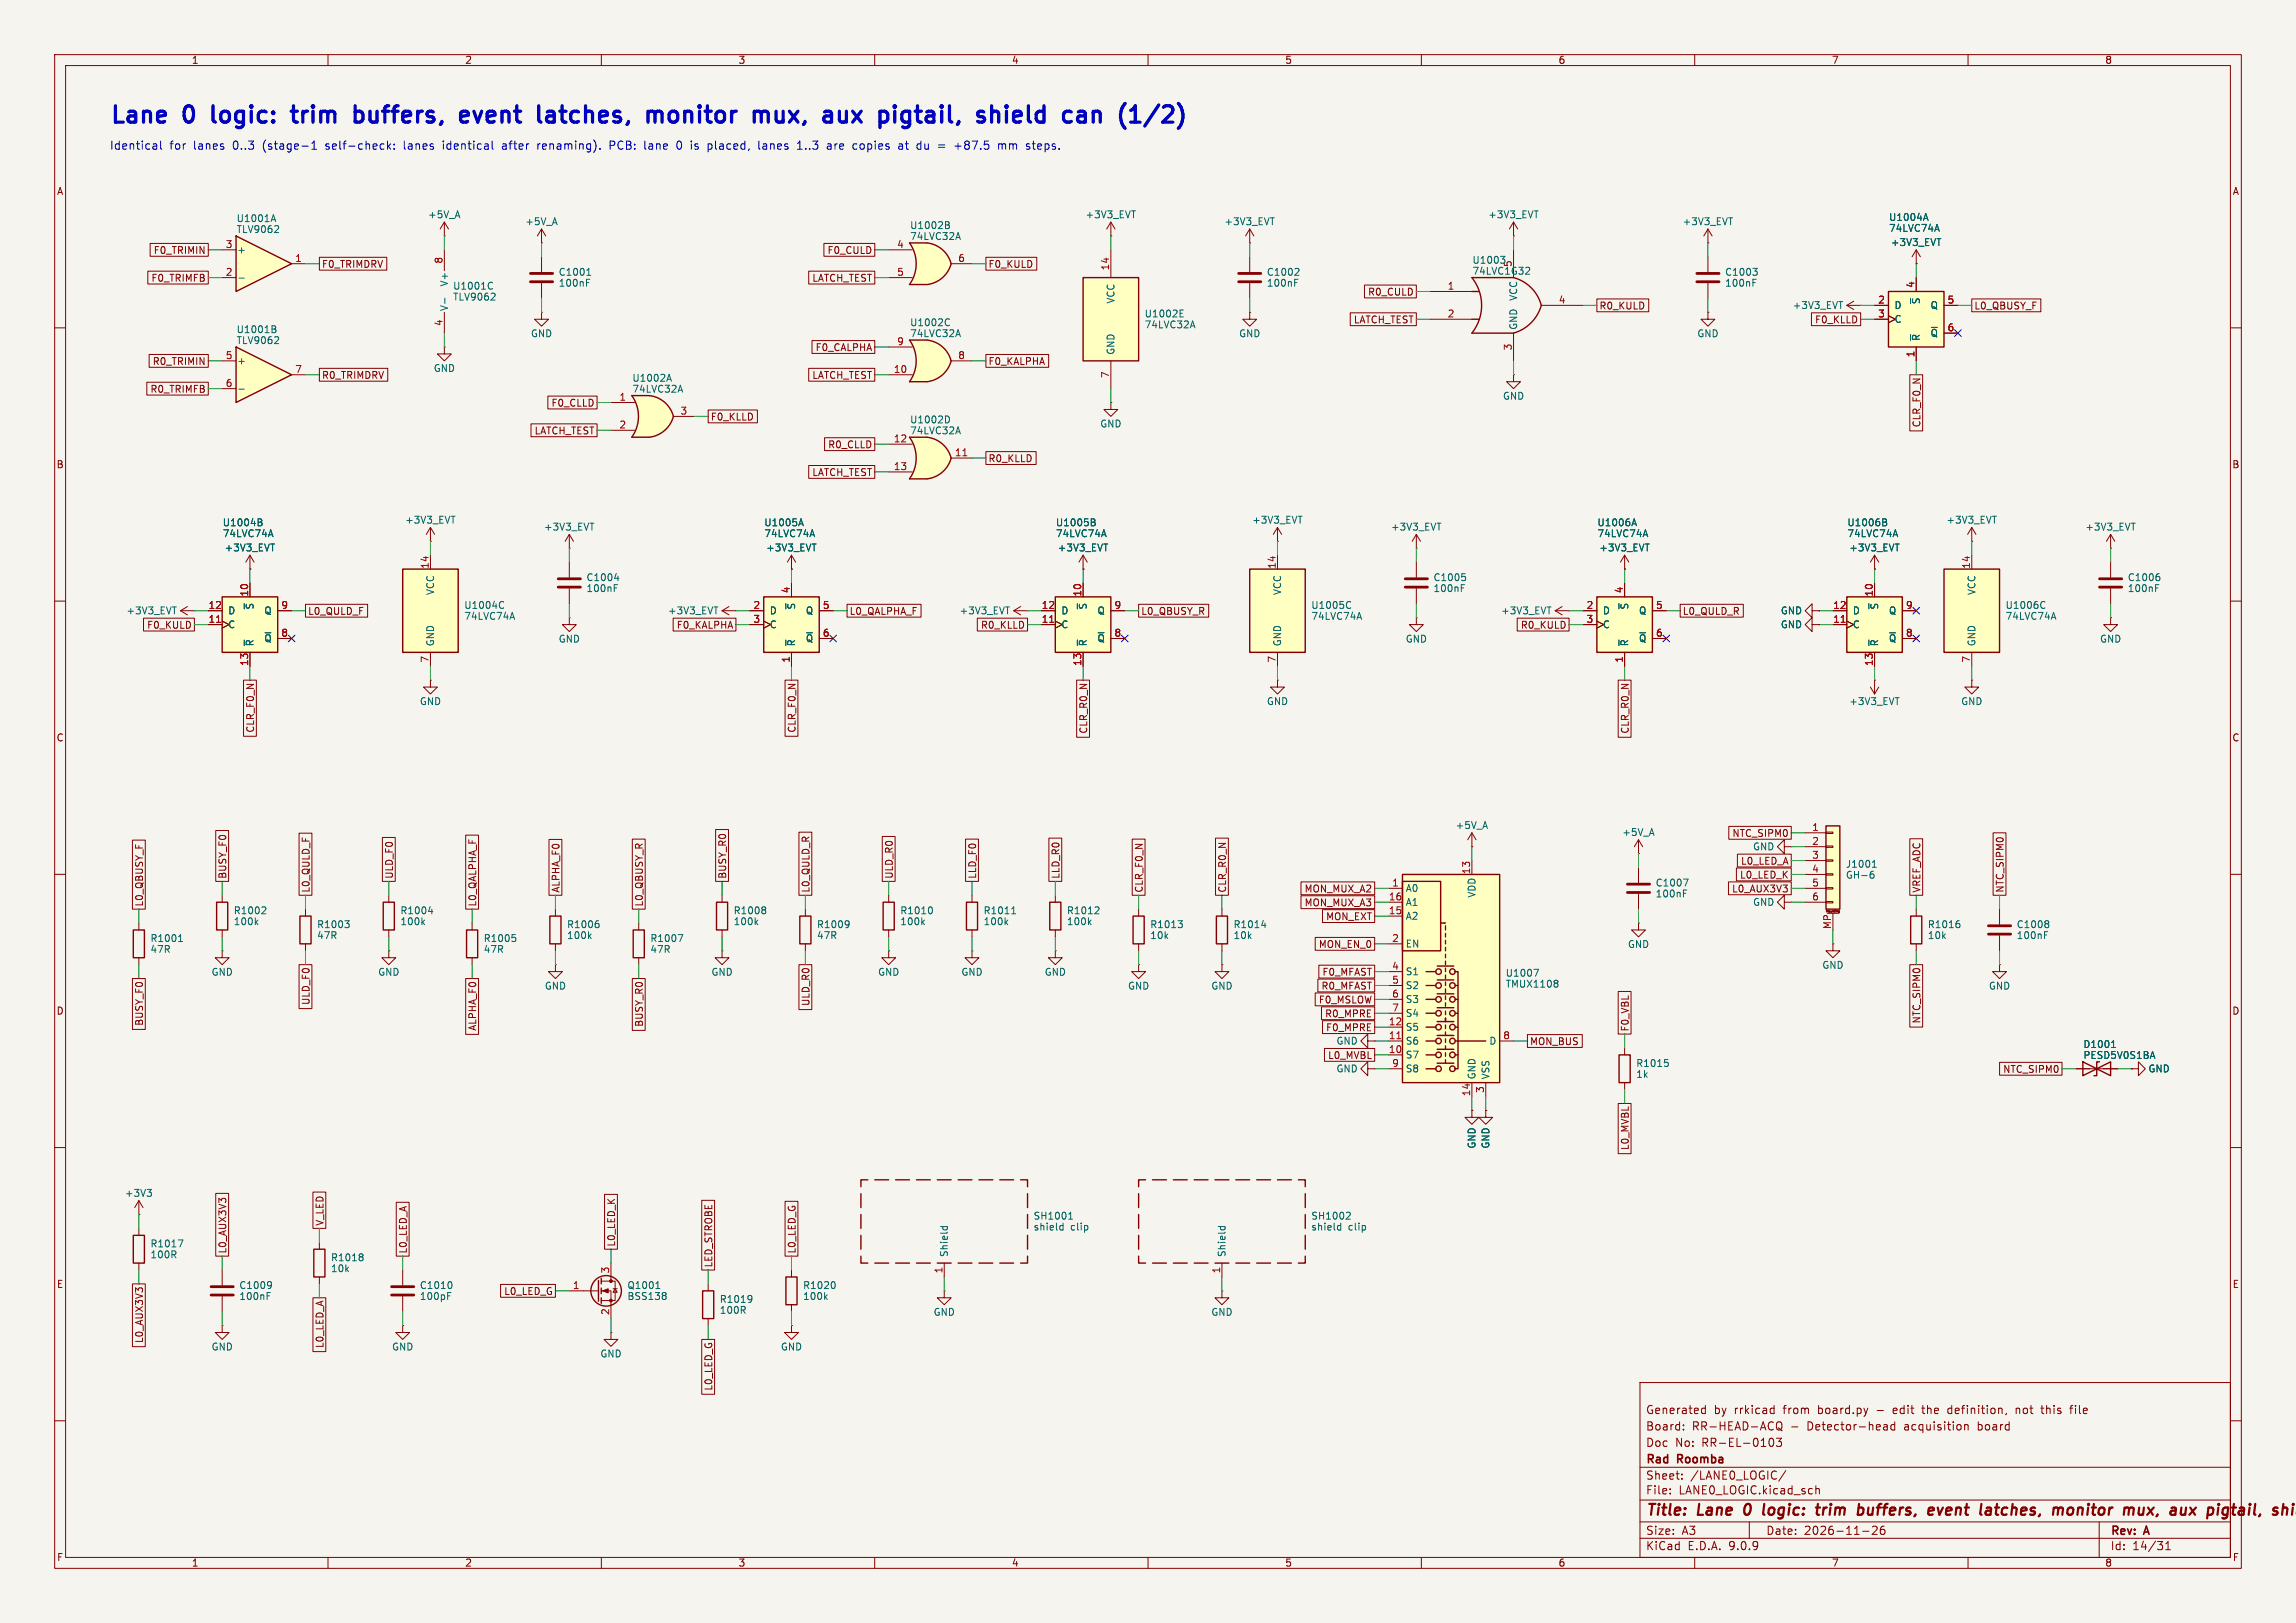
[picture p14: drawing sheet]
<svg xmlns="http://www.w3.org/2000/svg" width="420mm" height="297mm" viewBox="0 0 420 297" stroke-linecap="round" stroke-linejoin="round" font-family="sans-serif">
<defs><g id="words">
<g font-size="4.2" fill="#0000c2">
<text x="20" y="22.8">Lane</text>
<text x="33.9" y="22.8">0</text>
<text x="40.3" y="22.8">logic:</text>
<text x="56.2" y="22.8">trim</text>
<text x="68.7" y="22.8">buffers,</text>
<text x="89.3" y="22.8">event</text>
<text x="104.6" y="22.8">latches,</text>
<text x="125.8" y="22.8">monitor</text>
<text x="146.5" y="22.8">mux,</text>
<text x="160.5" y="22.8">aux</text>
<text x="171.9" y="22.8">pigtail,</text>
<text x="191.1" y="22.8">shield</text>
<text x="208" y="22.8">can</text>
</g>
<g font-size="2.8" fill="#840000">
<text x="301" y="277.9">Title:</text>
<text x="310.6" y="277.9">Lane</text>
<text x="319.9" y="277.9">0</text>
<text x="324.2" y="277.9">logic:</text>
<text x="334.8" y="277.9">trim</text>
<text x="343.1" y="277.9">buffers,</text>
<text x="356.8" y="277.9">event</text>
<text x="367.1" y="277.9">latches,</text>
<text x="381.2" y="277.9">monitor</text>
<text x="395" y="277.9">mux,</text>
<text x="404.3" y="277.9">aux</text>
<text x="411.9" y="277.9">pigtail,</text>
</g>
<g font-size="2.1" fill="#0000c2">
<text x="20" y="27.7">Identical</text>
<text x="31" y="27.7">for</text>
<text x="35.5" y="27.7">lanes</text>
<text x="42.8" y="27.7">0..3</text>
<text x="48.3" y="27.7">(stage-1</text>
<text x="60" y="27.7">self-check:</text>
<text x="74.4" y="27.7">lanes</text>
<text x="81.7" y="27.7">identical</text>
<text x="92.8" y="27.7">after</text>
<text x="99.3" y="27.7">renaming).</text>
<text x="112.7" y="27.7">PCB:</text>
<text x="119.2" y="27.7">lane</text>
<text x="125.3" y="27.7">0</text>
<text x="128" y="27.7">is</text>
<text x="131.3" y="27.7">placed,</text>
<text x="140.7" y="27.7">lanes</text>
<text x="148" y="27.7">1..3</text>
<text x="153.6" y="27.7">are</text>
<text x="158.5" y="27.7">copies</text>
<text x="167" y="27.7">at</text>
<text x="170.5" y="27.7">du</text>
<text x="174.5" y="27.7">=</text>
<text x="177.7" y="27.7">+87.5</text>
<text x="185.8" y="27.7">mm</text>
<text x="191.1" y="27.7">steps.</text>
</g>
<g font-size="2.1" fill="#840000">
<text x="301" y="262">Board:</text>
<text x="301" y="259">Generated</text>
<text x="309.5" y="262">RR-HEAD-ACQ</text>
<text x="313.5" y="259">by</text>
<text x="317.3" y="259">rrkicad</text>
<text x="326.4" y="259">from</text>
<text x="327.6" y="262">-</text>
<text x="330.7" y="262">Detector-head</text>
<text x="332.8" y="259">board.py</text>
<text x="346.9" y="259">edit</text>
<text x="348.6" y="262">acquisition</text>
<text x="352.4" y="259">the</text>
<text x="357.2" y="259">definition,</text>
<text x="362.2" y="262">board</text>
<text x="369.8" y="259">not</text>
<text x="374.6" y="259">this</text>
<text x="380.1" y="259">file</text>
<text x="301" y="268.2">Rad</text>
<text x="301" y="265">Doc</text>
<text x="306.4" y="265">No:</text>
<text x="306.9" y="268.2">Roomba</text>
<text x="311.4" y="265">RR-EL-0103</text>
<text x="301" y="273.7">File:</text>
<text x="301" y="271">Sheet:</text>
<text x="307.1" y="273.7">LANE0_LOGIC.kicad_sch</text>
<text x="309.2" y="271">/LANE0_LOGIC/</text>
<text x="301" y="281.1">Size:</text>
<text x="307.6" y="281.1">A3</text>
<text x="323" y="281.1">Date:</text>
<text x="330" y="281.1">2026-11-26</text>
<text x="386" y="281.3">Rev:</text>
<text x="392.4" y="281.3">A</text>
<text x="301" y="283.9">KiCad</text>
<text x="308.7" y="283.9">E.D.A.</text>
<text x="316.3" y="283.9">9.0.9</text>
<text x="386" y="283.9">Id:</text>
<text x="390.1" y="283.9">14/31</text>
</g>
<g font-size="1.8" fill="#840000">
<text x="35" y="11.9">1</text>
<text x="85" y="11.9">2</text>
<text x="135" y="11.9">3</text>
<text x="185" y="11.9">4</text>
<text x="235" y="11.9">5</text>
<text x="285" y="11.9">6</text>
<text x="335" y="11.9">7</text>
<text x="385" y="11.9">8</text>
<text x="10.3" y="35.9">A</text>
<text x="408.3" y="35.9">A</text>
<text x="28" y="46.7">F0_TRIMIN</text>
<text x="151.3" y="46.7">F0_CULD</text>
<text x="27.6" y="51.8">F0_TRIMFB</text>
<text x="58.8" y="49.2">F0_TRIMDRV</text>
<text x="148.5" y="51.8">LATCH_TEST</text>
<text x="180.7" y="49.2">F0_KULD</text>
<text x="247.5" y="59.4">LATCH_TEST</text>
<text x="250.2" y="54.3">R0_CULD</text>
<text x="292.5" y="56.8">R0_KULD</text>
<text x="331.9" y="59.4">F0_KLLD</text>
<text x="361.1" y="56.8">L0_QBUSY_F</text>
<text x="149.1" y="64.5">F0_CALPHA</text>
<text x="27.8" y="67">R0_TRIMIN</text>
<text x="58.8" y="69.5">R0_TRIMDRV</text>
<text x="148.5" y="69.5">LATCH_TEST</text>
<text x="180.7" y="67">F0_KALPHA</text>
<text x="27.4" y="72.1">R0_TRIMFB</text>
<text x="100.8" y="74.6">F0_CLLD</text>
<text x="129.9" y="77.2">F0_KLLD</text>
<text x="97.7" y="79.7">LATCH_TEST</text>
<text x="151.4" y="82.2">R0_CLLD</text>
<text x="351.5" y="78.3" transform="rotate(-90 351.5 78.3)">CLR_F0_N</text>
<text x="10.3" y="85.9">B</text>
<text x="148.5" y="87.3">LATCH_TEST</text>
<text x="180.7" y="84.8">R0_KLLD</text>
<text x="408.2" y="85.9">B</text>
<text x="56.3" y="112.7">L0_QULD_F</text>
<text x="155.3" y="112.7">L0_QALPHA_F</text>
<text x="208.7" y="112.7">L0_QBUSY_R</text>
<text x="307.7" y="112.7">L0_QULD_R</text>
<text x="26.8" y="115.3">F0_KULD</text>
<text x="123.7" y="115.3">F0_KALPHA</text>
<text x="179.3" y="115.3">R0_KLLD</text>
<text x="278.1" y="115.3">R0_KULD</text>
<text x="10.3" y="135.9">C</text>
<text x="46.7" y="134.2" transform="rotate(-90 46.7 134.2)">CLR_F0_N</text>
<text x="145.7" y="134.2" transform="rotate(-90 145.7 134.2)">CLR_F0_N</text>
<text x="199.1" y="134.4" transform="rotate(-90 199.1 134.4)">CLR_R0_N</text>
<text x="298.1" y="134.4" transform="rotate(-90 298.1 134.4)">CLR_R0_N</text>
<text x="408.2" y="135.9">C</text>
<text x="316.8" y="153.4">NTC_SIPM0</text>
<text x="41.6" y="160.9" transform="rotate(-90 41.6 160.9)">BUSY_F0</text>
<text x="72.1" y="160.9" transform="rotate(-90 72.1 160.9)">ULD_F0</text>
<text x="133" y="160.9" transform="rotate(-90 133 160.9)">BUSY_R0</text>
<text x="163.5" y="160.9" transform="rotate(-90 163.5 160.9)">ULD_R0</text>
<text x="178.8" y="160.9" transform="rotate(-90 178.8 160.9)">LLD_F0</text>
<text x="194" y="160.9" transform="rotate(-90 194 160.9)">LLD_R0</text>
<text x="318.2" y="161">L0_LED_K</text>
<text x="318.4" y="158.4">L0_LED_A</text>
<text x="26.4" y="166" transform="rotate(-90 26.4 166)">L0_QBUSY_F</text>
<text x="56.8" y="163.4" transform="rotate(-90 56.8 163.4)">L0_QULD_F</text>
<text x="87.3" y="166" transform="rotate(-90 87.3 166)">L0_QALPHA_F</text>
<text x="102.6" y="163.4" transform="rotate(-90 102.6 163.4)">ALPHA_F0</text>
<text x="117.8" y="166" transform="rotate(-90 117.8 166)">L0_QBUSY_R</text>
<text x="148.3" y="163.4" transform="rotate(-90 148.3 163.4)">L0_QULD_R</text>
<text x="209.2" y="163.4" transform="rotate(-90 209.2 163.4)">CLR_F0_N</text>
<text x="224.5" y="163.4" transform="rotate(-90 224.5 163.4)">CLR_R0_N</text>
<text x="238.5" y="166.1">MON_MUX_A3</text>
<text x="238.5" y="163.5">MON_MUX_A2</text>
<text x="316.7" y="163.5">L0_AUX3V3</text>
<text x="351.5" y="163.4" transform="rotate(-90 351.5 163.4)">VREF_ADC</text>
<text x="366.7" y="163.4" transform="rotate(-90 366.7 163.4)">NTC_SIPM0</text>
<text x="241.1" y="173.7">MON_EN_0</text>
<text x="242.5" y="168.6">MON_EXT</text>
<text x="241.8" y="178.8">F0_MFAST</text>
<text x="10.3" y="185.9">D</text>
<text x="56.8" y="184" transform="rotate(-90 56.8 184)">ULD_F0</text>
<text x="148.3" y="184.2" transform="rotate(-90 148.3 184.2)">ULD_R0</text>
<text x="241.1" y="183.8">F0_MSLOW</text>
<text x="241.6" y="181.3">R0_MFAST</text>
<text x="408.2" y="185.9">D</text>
<text x="26.4" y="187.8" transform="rotate(-90 26.4 187.8)">BUSY_F0</text>
<text x="87.3" y="188.7" transform="rotate(-90 87.3 188.7)">ALPHA_F0</text>
<text x="117.8" y="188" transform="rotate(-90 117.8 188)">BUSY_R0</text>
<text x="242.3" y="186.4">R0_MPRE</text>
<text x="242.5" y="188.9">F0_MPRE</text>
<text x="279.8" y="191.5">MON_BUS</text>
<text x="298.1" y="188.8" transform="rotate(-90 298.1 188.8)">F0_VBL</text>
<text x="351.5" y="187.4" transform="rotate(-90 351.5 187.4)">NTC_SIPM0</text>
<text x="242.8" y="194">L0_MVBL</text>
<text x="366.3" y="196.5">NTC_SIPM0</text>
<text x="298.1" y="210.6" transform="rotate(-90 298.1 210.6)">L0_MVBL</text>
<text x="59.4" y="224.4" transform="rotate(-90 59.4 224.4)">V_LED</text>
<text x="41.6" y="229.5" transform="rotate(-90 41.6 229.5)">L0_AUX3V3</text>
<text x="74.6" y="229.5" transform="rotate(-90 74.6 229.5)">L0_LED_A</text>
<text x="112.7" y="228.2" transform="rotate(-90 112.7 228.2)">L0_LED_K</text>
<text x="130.5" y="232" transform="rotate(-90 130.5 232)">LED_STROBE</text>
<text x="145.7" y="229.5" transform="rotate(-90 145.7 229.5)">L0_LED_G</text>
<text x="10.3" y="235.9">E</text>
<text x="92.1" y="237.2">L0_LED_G</text>
<text x="408.3" y="235.9">E</text>
<text x="26.4" y="245.9" transform="rotate(-90 26.4 245.9)">L0_AUX3V3</text>
<text x="59.4" y="246.8" transform="rotate(-90 59.4 246.8)">L0_LED_A</text>
<text x="130.5" y="254.6" transform="rotate(-90 130.5 254.6)">L0_LED_G</text>
<text x="10.3" y="285.9">F</text>
<text x="35" y="286.9">1</text>
<text x="85" y="286.9">2</text>
<text x="135" y="286.9">3</text>
<text x="185" y="286.9">4</text>
<text x="235" y="286.9">5</text>
<text x="285" y="286.9">6</text>
<text x="335" y="286.9">7</text>
<text x="385" y="286.9">8</text>
<text x="408.3" y="285.9">F</text>
</g>
<g font-size="1.8" fill="#006464">
<text x="43.2" y="40.8">U1001A</text>
<text x="78.2" y="40.1">+5V_A</text>
<text x="96" y="41.4">+5V_A</text>
<text x="198.5" y="40.1">+3V3_EVT</text>
<text x="223.9" y="41.4">+3V3_EVT</text>
<text x="272.1" y="40.1">+3V3_EVT</text>
<text x="307.7" y="41.4">+3V3_EVT</text>
<text x="345.4" y="40.6">U1004A</text>
<text x="43.2" y="42.8">TLV9062</text>
<text x="43.3" y="46.6">+</text>
<text x="166.4" y="42.1">U1002B</text>
<text x="166.4" y="44.1">74LVC32A</text>
<text x="345.4" y="42.6">74LVC74A</text>
<text x="345.8" y="45.2">+3V3_EVT</text>
<text x="82.1" y="52.5" transform="rotate(-90 82.1 52.5)">V+</text>
<text x="82.8" y="53.2">U1001C</text>
<text x="102.1" y="52.7">100nF</text>
<text x="102.1" y="50.7">C1001</text>
<text x="231.6" y="52.7">100nF</text>
<text x="231.6" y="50.7">C1002</text>
<text x="269.2" y="48.5">U1003</text>
<text x="269.2" y="50.5">74LVC1G32</text>
<text x="276.6" y="49" transform="rotate(-90 276.6 49)">5</text>
<text x="315.5" y="52.7">100nF</text>
<text x="315.5" y="50.7">C1003</text>
<text x="82.1" y="57" transform="rotate(-90 82.1 57)">V-</text>
<text x="82.8" y="55.2">TLV9062</text>
<text x="166.4" y="59.9">U1002C</text>
<text x="204.1" y="55.6" transform="rotate(-90 204.1 55.6)">VCC</text>
<text x="209.3" y="58.3">U1002E</text>
<text x="277.7" y="55.1" transform="rotate(-90 277.7 55.1)">VCC</text>
<text x="327.8" y="56.7">+3V3_EVT</text>
<text x="346.5" y="56.7">D</text>
<text x="346.5" y="59.3">C</text>
<text x="351.4" y="55.8" transform="rotate(-90 351.4 55.8)">~{S}</text>
<text x="353.1" y="56.7">Q</text>
<text x="43.2" y="61.2">U1001B</text>
<text x="43.2" y="63.2">TLV9062</text>
<text x="97" y="61.9">GND</text>
<text x="166.4" y="61.9">74LVC32A</text>
<text x="204.1" y="65" transform="rotate(-90 204.1 65)">GND</text>
<text x="209.3" y="60.3">74LVC32A</text>
<text x="226.6" y="61.9">GND</text>
<text x="277.7" y="60.5" transform="rotate(-90 277.7 60.5)">GND</text>
<text x="310.4" y="61.9">GND</text>
<text x="351.4" y="62.5" transform="rotate(-90 351.4 62.5)">~{R}</text>
<text x="353.1" y="61.8">~{Q}</text>
<text x="43.3" y="66.9">+</text>
<text x="79.2" y="68.3">GND</text>
<text x="115.6" y="70.1">U1002A</text>
<text x="115.6" y="72.1">74LVC32A</text>
<text x="166.4" y="77.7">U1002D</text>
<text x="274.8" y="73.3">GND</text>
<text x="166.4" y="79.7">74LVC32A</text>
<text x="201.2" y="78.4">GND</text>
<text x="40.6" y="96.5">U1004B</text>
<text x="40.6" y="98.5">74LVC74A</text>
<text x="41" y="101.1">+3V3_EVT</text>
<text x="74" y="96">+3V3_EVT</text>
<text x="99.4" y="97.3">+3V3_EVT</text>
<text x="139.7" y="96.5">U1005A</text>
<text x="139.7" y="98.5">74LVC74A</text>
<text x="140.1" y="101.1">+3V3_EVT</text>
<text x="193" y="96.5">U1005B</text>
<text x="193" y="98.5">74LVC74A</text>
<text x="193.4" y="101.1">+3V3_EVT</text>
<text x="229" y="96">+3V3_EVT</text>
<text x="254.4" y="97.3">+3V3_EVT</text>
<text x="292.1" y="96.5">U1006A</text>
<text x="292.1" y="98.5">74LVC74A</text>
<text x="292.5" y="101.1">+3V3_EVT</text>
<text x="337.8" y="96.5">U1006B</text>
<text x="337.8" y="98.5">74LVC74A</text>
<text x="338.2" y="101.1">+3V3_EVT</text>
<text x="356" y="96">+3V3_EVT</text>
<text x="381.4" y="97.3">+3V3_EVT</text>
<text x="107.2" y="106.5">C1004</text>
<text x="262.1" y="106.5">C1005</text>
<text x="389.1" y="106.5">C1006</text>
<text x="23" y="112.6">+3V3_EVT</text>
<text x="41.7" y="112.6">D</text>
<text x="46.6" y="111.6" transform="rotate(-90 46.6 111.6)">~{S}</text>
<text x="48.3" y="112.6">Q</text>
<text x="79.6" y="109" transform="rotate(-90 79.6 109)">VCC</text>
<text x="84.8" y="111.6">U1004C</text>
<text x="84.8" y="113.6">74LVC74A</text>
<text x="107.2" y="108.5">100nF</text>
<text x="122.1" y="112.6">+3V3_EVT</text>
<text x="140.7" y="112.6">D</text>
<text x="145.6" y="111.6" transform="rotate(-90 145.6 111.6)">~{S}</text>
<text x="147.3" y="112.6">Q</text>
<text x="175.4" y="112.6">+3V3_EVT</text>
<text x="194.1" y="112.6">D</text>
<text x="199" y="111.6" transform="rotate(-90 199 111.6)">~{S}</text>
<text x="200.7" y="112.6">Q</text>
<text x="234.5" y="109" transform="rotate(-90 234.5 109)">VCC</text>
<text x="239.8" y="111.6">U1005C</text>
<text x="239.8" y="113.6">74LVC74A</text>
<text x="262.1" y="108.5">100nF</text>
<text x="274.5" y="112.6">+3V3_EVT</text>
<text x="293.1" y="112.6">D</text>
<text x="298" y="111.6" transform="rotate(-90 298 111.6)">~{S}</text>
<text x="299.7" y="112.6">Q</text>
<text x="325.7" y="112.6">GND</text>
<text x="338.8" y="112.6">D</text>
<text x="343.8" y="111.6" transform="rotate(-90 343.8 111.6)">~{S}</text>
<text x="345.4" y="112.6">Q</text>
<text x="361.5" y="109" transform="rotate(-90 361.5 109)">VCC</text>
<text x="366.8" y="111.6">U1006C</text>
<text x="366.8" y="113.6">74LVC74A</text>
<text x="389.1" y="108.5">100nF</text>
<text x="41.7" y="115.2">C</text>
<text x="46.6" y="118.4" transform="rotate(-90 46.6 118.4)">~{R}</text>
<text x="48.3" y="117.7">~{Q}</text>
<text x="79.6" y="118.4" transform="rotate(-90 79.6 118.4)">GND</text>
<text x="102.1" y="117.8">GND</text>
<text x="140.7" y="115.2">C</text>
<text x="145.6" y="118.4" transform="rotate(-90 145.6 118.4)">~{R}</text>
<text x="147.3" y="117.7">~{Q}</text>
<text x="194.1" y="115.2">C</text>
<text x="199" y="118.4" transform="rotate(-90 199 118.4)">~{R}</text>
<text x="200.7" y="117.7">~{Q}</text>
<text x="234.5" y="118.4" transform="rotate(-90 234.5 118.4)">GND</text>
<text x="257" y="117.8">GND</text>
<text x="293.1" y="115.2">C</text>
<text x="298" y="118.4" transform="rotate(-90 298 118.4)">~{R}</text>
<text x="299.7" y="117.7">~{Q}</text>
<text x="325.7" y="115.2">GND</text>
<text x="338.8" y="115.2">C</text>
<text x="343.8" y="118.4" transform="rotate(-90 343.8 118.4)">~{R}</text>
<text x="345.4" y="117.7">~{Q}</text>
<text x="361.5" y="118.4" transform="rotate(-90 361.5 118.4)">GND</text>
<text x="384" y="117.8">GND</text>
<text x="76.7" y="129.2">GND</text>
<text x="231.6" y="129.2">GND</text>
<text x="338.2" y="129.2">+3V3_EVT</text>
<text x="358.6" y="129.2">GND</text>
<text x="266.2" y="151.9">+5V_A</text>
<text x="296.7" y="153.2">+5V_A</text>
<text x="320.6" y="155.8">GND</text>
<text x="337.6" y="159">J1001</text>
<text x="337.6" y="161">GH-6</text>
<text x="42.7" y="167.5">R1002</text>
<text x="73.1" y="167.5">R1004</text>
<text x="134.1" y="167.5">R1008</text>
<text x="164.6" y="167.5">R1010</text>
<text x="179.8" y="167.5">R1011</text>
<text x="195.1" y="167.5">R1012</text>
<text x="257" y="163.4">A0</text>
<text x="257" y="166">A1</text>
<text x="270.1" y="164.4" transform="rotate(-90 270.1 164.4)">VDD</text>
<text x="302.8" y="164.4">100nF</text>
<text x="302.8" y="162.4">C1007</text>
<text x="320.6" y="166">GND</text>
<text x="27.4" y="172.6">R1001</text>
<text x="42.7" y="169.5">100k</text>
<text x="57.9" y="170">R1003</text>
<text x="57.9" y="172">47R</text>
<text x="73.1" y="169.5">100k</text>
<text x="88.4" y="172.6">R1005</text>
<text x="103.6" y="170">R1006</text>
<text x="103.6" y="172">100k</text>
<text x="118.9" y="172.6">R1007</text>
<text x="134.1" y="169.5">100k</text>
<text x="149.3" y="170">R1009</text>
<text x="149.3" y="172">47R</text>
<text x="164.6" y="169.5">100k</text>
<text x="179.8" y="169.5">100k</text>
<text x="195.1" y="169.5">100k</text>
<text x="210.3" y="172">10k</text>
<text x="210.3" y="170">R1013</text>
<text x="225.5" y="172">10k</text>
<text x="225.5" y="170">R1014</text>
<text x="257" y="168.5">A2</text>
<text x="257" y="173.6">EN</text>
<text x="297.7" y="173.7">GND</text>
<text x="352.5" y="172">10k</text>
<text x="352.5" y="170">R1016</text>
<text x="368.8" y="172">100nF</text>
<text x="368.8" y="170">C1008</text>
<text x="27.4" y="174.6">47R</text>
<text x="38.6" y="178.8">GND</text>
<text x="69.1" y="178.8">GND</text>
<text x="88.4" y="174.6">47R</text>
<text x="118.9" y="174.6">47R</text>
<text x="130" y="178.8">GND</text>
<text x="160.5" y="178.8">GND</text>
<text x="175.8" y="178.8">GND</text>
<text x="191" y="178.8">GND</text>
<text x="257" y="178.7">S1</text>
<text x="275.3" y="178.9">U1007</text>
<text x="333.2" y="177.5">GND</text>
<text x="99.6" y="181.3">GND</text>
<text x="206.2" y="181.3">GND</text>
<text x="221.5" y="181.3">GND</text>
<text x="257" y="181.2">S2</text>
<text x="257" y="183.7">S3</text>
<text x="275.3" y="180.9">TMUX1108</text>
<text x="363.7" y="181.3">GND</text>
<text x="244.4" y="191.4">GND</text>
<text x="257" y="186.3">S4</text>
<text x="257" y="188.8">S5</text>
<text x="257" y="191.4">S6</text>
<text x="272.3" y="191.4">D</text>
<text x="381" y="192">D1001</text>
<text x="244.4" y="196.4">GND</text>
<text x="257" y="193.9">S7</text>
<text x="257" y="196.4">S8</text>
<text x="270.1" y="197.6" transform="rotate(-90 270.1 197.6)">GND</text>
<text x="272.6" y="197.6" transform="rotate(-90 272.6 197.6)">VSS</text>
<text x="299.2" y="195.4">R1015</text>
<text x="299.2" y="197.4">1k</text>
<text x="381" y="194">PESD5V0S1BA</text>
<text x="392.9" y="196.4">GND</text>
<text x="270.1" y="210.3" transform="rotate(-90 270.1 210.3)">GND</text>
<text x="272.6" y="210.3" transform="rotate(-90 272.6 210.3)">GND</text>
<text x="22.8" y="219.2">+3V3</text>
<text x="189" y="225.4">shield</text>
<text x="189" y="223.4">SH1001</text>
<text x="195.8" y="225.4">clip</text>
<text x="239.8" y="225.4">shield</text>
<text x="239.8" y="223.4">SH1002</text>
<text x="246.6" y="225.4">clip</text>
<text x="27.4" y="230.5">100R</text>
<text x="27.4" y="228.5">R1017</text>
<text x="60.4" y="233">10k</text>
<text x="60.4" y="231">R1018</text>
<text x="173.6" y="230.1" transform="rotate(-90 173.6 230.1)">Shield</text>
<text x="224.4" y="230.1" transform="rotate(-90 224.4 230.1)">Shield</text>
<text x="43.7" y="238.1">100nF</text>
<text x="43.7" y="236.1">C1009</text>
<text x="76.7" y="238.1">100pF</text>
<text x="76.7" y="236.1">C1010</text>
<text x="114.7" y="236.1">Q1001</text>
<text x="114.7" y="238.1">BSS138</text>
<text x="131.6" y="238.6">R1019</text>
<text x="146.8" y="236.1">R1020</text>
<text x="146.8" y="238.1">100k</text>
<text x="131.6" y="240.6">100R</text>
<text x="170.7" y="241">GND</text>
<text x="221.5" y="241">GND</text>
<text x="38.6" y="247.3">GND</text>
<text x="71.6" y="247.3">GND</text>
<text x="109.7" y="248.6">GND</text>
<text x="142.7" y="247.3">GND</text>
</g>
<g font-size="1.8" fill="#a90000">
<text x="41.2" y="45.5">3</text>
<text x="164" y="45.5">4</text>
<text x="41.2" y="50.5">2</text>
<text x="53.9" y="48">1</text>
<text x="81" y="48.3" transform="rotate(-90 81 48.3)">8</text>
<text x="164" y="50.5">5</text>
<text x="175.2" y="48">6</text>
<text x="202.9" y="49.6" transform="rotate(-90 202.9 49.6)">14</text>
<text x="264.7" y="53.1">1</text>
<text x="350.3" y="52.8" transform="rotate(-90 350.3 52.8)">4</text>
<text x="81" y="59.8" transform="rotate(-90 81 59.8)">4</text>
<text x="264.7" y="58.2">2</text>
<text x="285" y="55.6">4</text>
<text x="343.5" y="55.6">2</text>
<text x="343.5" y="58.2">3</text>
<text x="356.2" y="55.6">5</text>
<text x="41.2" y="65.8">5</text>
<text x="164" y="63.2">9</text>
<text x="175.2" y="65.8">8</text>
<text x="276.6" y="64.2" transform="rotate(-90 276.6 64.2)">3</text>
<text x="350.3" y="65.5" transform="rotate(-90 350.3 65.5)">1</text>
<text x="356.2" y="60.7">6</text>
<text x="41.2" y="70.9">6</text>
<text x="53.9" y="68.3">7</text>
<text x="163.4" y="68.3">10</text>
<text x="202.9" y="69.3" transform="rotate(-90 202.9 69.3)">7</text>
<text x="113.2" y="73.4">1</text>
<text x="124.4" y="75.9">3</text>
<text x="113.2" y="78.5">2</text>
<text x="163.4" y="81">12</text>
<text x="174.6" y="83.6">11</text>
<text x="163.4" y="86.1">13</text>
<text x="78.5" y="104.2" transform="rotate(-90 78.5 104.2)">14</text>
<text x="233.4" y="104.2" transform="rotate(-90 233.4 104.2)">14</text>
<text x="360.4" y="104.2" transform="rotate(-90 360.4 104.2)">14</text>
<text x="38.1" y="111.5">12</text>
<text x="45.5" y="109.3" transform="rotate(-90 45.5 109.3)">10</text>
<text x="51.4" y="111.5">9</text>
<text x="137.7" y="111.5">2</text>
<text x="144.5" y="108.7" transform="rotate(-90 144.5 108.7)">4</text>
<text x="150.4" y="111.5">5</text>
<text x="190.5" y="111.5">12</text>
<text x="197.9" y="109.3" transform="rotate(-90 197.9 109.3)">10</text>
<text x="203.8" y="111.5">9</text>
<text x="290.1" y="111.5">2</text>
<text x="296.9" y="108.7" transform="rotate(-90 296.9 108.7)">4</text>
<text x="302.8" y="111.5">5</text>
<text x="335.2" y="111.5">12</text>
<text x="342.6" y="109.3" transform="rotate(-90 342.6 109.3)">10</text>
<text x="348.5" y="111.5">9</text>
<text x="38.1" y="114">11</text>
<text x="51.4" y="116.6">8</text>
<text x="137.7" y="114">3</text>
<text x="150.4" y="116.6">6</text>
<text x="190.5" y="114">11</text>
<text x="203.8" y="116.6">8</text>
<text x="290.1" y="114">3</text>
<text x="302.8" y="116.6">6</text>
<text x="335.2" y="114">11</text>
<text x="348.5" y="116.6">8</text>
<text x="45.5" y="122" transform="rotate(-90 45.5 122)">13</text>
<text x="78.5" y="121.4" transform="rotate(-90 78.5 121.4)">7</text>
<text x="144.5" y="121.4" transform="rotate(-90 144.5 121.4)">1</text>
<text x="197.9" y="122" transform="rotate(-90 197.9 122)">13</text>
<text x="233.4" y="121.4" transform="rotate(-90 233.4 121.4)">7</text>
<text x="296.9" y="121.4" transform="rotate(-90 296.9 121.4)">1</text>
<text x="342.6" y="122" transform="rotate(-90 342.6 122)">13</text>
<text x="360.4" y="121.4" transform="rotate(-90 360.4 121.4)">7</text>
<text x="331.4" y="152.1">1</text>
<text x="331.4" y="154.7">2</text>
<text x="269" y="160.1" transform="rotate(-90 269 160.1)">13</text>
<text x="331.4" y="157.2">3</text>
<text x="331.4" y="159.8">4</text>
<text x="254" y="164.8">16</text>
<text x="254" y="167.4">15</text>
<text x="254.6" y="162.3">1</text>
<text x="331.4" y="162.3">5</text>
<text x="331.4" y="164.8">6</text>
<text x="254.6" y="172.5">2</text>
<text x="335" y="170.1" transform="rotate(-90 335 170.1)">MP</text>
<text x="254.6" y="177.5">4</text>
<text x="254.6" y="180.1">5</text>
<text x="254.6" y="182.6">6</text>
<text x="254.6" y="185.2">7</text>
<text x="254" y="187.7">12</text>
<text x="254" y="190.2">11</text>
<text x="274.9" y="190.2">8</text>
<text x="254" y="192.8">10</text>
<text x="254.6" y="195.3">9</text>
<text x="269" y="200.7" transform="rotate(-90 269 200.7)">14</text>
<text x="271.5" y="200.1" transform="rotate(-90 271.5 200.1)">3</text>
<text x="111.5" y="233.1" transform="rotate(-90 111.5 233.1)">3</text>
<text x="172.5" y="233.1" transform="rotate(-90 172.5 233.1)">1</text>
<text x="223.3" y="233.1" transform="rotate(-90 223.3 233.1)">1</text>
<text x="104.7" y="236">1</text>
<text x="111.5" y="240.7" transform="rotate(-90 111.5 240.7)">2</text>
</g>
<text font-size=".5" fill="#840000" x="333.9" y="167.1">Mounting</text>
</g></defs>
<path d="M0 0h420v297h-420z" fill="#f5f4ef" stroke="#f5f4ef" stroke-width=".18"/>
<g fill="none" stroke="#840000" stroke-width=".18">
<path d="M10 10h400v277h-400zM12 12h396v273h-396zM60 10v2M110 10v2M160 10v2M210 10v2M260 10v2M310 10v2M360 10v2M10 60h2M408 60h2M10 110h2"/>
<path d="M408 110h2M10 160h2M299.7 158.8v2.7M408 160h2M162.6 174v1.3h1.2l-1.2 1.2-1.3-1.2h1.3M162.6 174h.1M162.6 163.8v1.3M162.6 170.2v1.3M177.8 174v1.3h1.3l-1.3 1.2-1.3-1.2h1.3M177.8 174h.1M177.8 163.8v1.3M177.8 170.2v1.3"/>
<path d="M193 163.8v1.3M193 170.2v1.3M208.3 176.5v1.3h1.2l-1.2 1.3-1.3-1.3h1.3M208.3 176.5h.1M208.3 166.4v1.2M208.3 172.7v1.3M223.5 176.5v1.3h1.3l-1.3 1.3-1.3-1.3h1.3M223.5 176.5h.1M223.5 166.4v1.2M223.5 172.7v1.3M299.7 168.9v1.3h1.3l-1.3 1.3-1.3-1.3h1.3M299.7 168.9h.1"/>
<path d="M299.7 163.6v2.8M326.4 165.1v-1.3l-1.3 1.3 1.3 1.3v-1.3h1.3M327.7 165.1h.1M335.3 172.7v1.3h1.2l-1.2 1.3-1.3-1.3h1.3M335.3 172.7h.1M297.2 191.8v1.2M297.2 198.1v1.3M10 210h2M408 210h2M223.5 231.1v2.6M300 253h108v32h-108zM311.4 258.6h.5"/>
<path d="M311.4 257.8h.5M311.9 257.2v1.5M324.1 257.7l.4 .1M324.5 258.6l-.4 .1M324.5 257.2v1.5M343.4 258.1h1.1M351.5 257.7h.6M356.6 257.7l-.3 .3v.4l.3 .3M367 258.6l-.1 .3M368.8 257.7v1M369.2 257.7l-.4 .1M373.3 257.7h.6"/>
<path d="M373.5 257.2v1.3l.4 .2M378.6 257.7h.6M379.2 257.2l-.4 .2v1.3M10 260h2M300 278.5h108M300 274.5h108M300 268.5h108M305.5 273.2v.2M305.5 272.5v.1M307.7 270.5v.2M307.7 269.8v.1M307.9 261.5v.2"/>
<path d="M307.9 260.8v.1M320 278.5v3M323.6 263.8l.1-.5 .2-.1a.8 .8 0 0 1 .6 .7 .8 .8 0 0 1-.6 .8l-.2-.2-.1-.4M324.9 263.2h1l-.5 .6 .4 .1v.6l-.2 .2h-.4l-.3-.2M325.2 260.3a.5 .5 0 0 1 .5-.1 .5 .5 0 0 1 .2 .5v.5a.5 .5 0 0 1-.5 .5 .5 .5 0 0 1-.5-.5v-.5zM325.2 261.3l.3 .1 .5 .4M326.7 269.1l-1.3 1.9M332.2 271.9v1.5M332.2 272.5l.2-.1 .3 .1 .1 .9M342.7 279.3l-.2 .1M343.1 279.3l.3 .3-.1 .3-.9 .9h1M344.4 279.3l-.2 .1a1.01 1.01 0 0 0 0 1.4l.5-.2 .1-.5-.3-.2h-.4l-.2 .2"/>
<path d="M344.6 261.6h.6M344.6 260.8h.6v.9M345.2 261l-.6 .2M346.6 260.8l-.4-.1-.3 .3v.4l.1 .2h.6M346.6 260.2v1.5M359.4 260.8l.2-.1 .3 .1 .1 .9M359.4 260.7v1M384 278.5v6.5M408 260h2M60 285v2M110 285v2M160 285v2"/>
<path d="M210 285v2M260 285v2M300 281.5h108M310 285v2M340.7 280.2h1.2M360 285v2M396.2 283.6h.8M396.2 282.5l.4-.4v1.5"/>
</g>
<g fill="none" stroke="#840000" stroke-width=".4">
<path d="M319.3 275.6a1.52 1.52 0 0 0 0 1.5M322.6 277.1l.2 .1M322.7 275.2l-.2 1.7M332.2 275.9h.7M332.6 277.2h.2M333.6 275.9l-.2 1.3M334.2 275.9l-.4 .1-.3 .3M341.8 275.9l-.1 1.2 .2 .1 .5-.1M354.5 275.9l.3 1.3 .6-1.3M356.2 276l-.3 .9 .3 .3M357 276.3l-1 .2M364.9 275.9h.8"/>
<path d="M365.2 277.1l.3 .1M366.3 276.1l-.2 .7 .2 .3M378.2 276.3a.55 .55 0 0 1 .5-.4 .55 .55 0 0 1 .6 .4l-.1 .5a.6 .6 0 0 1-.9 .3M380.2 275.9l-.2 1.3M380.5 275.9l-.4 .2M392.9 275.9l.9 1.3M394 275.9l-1.2 1.3M405.9 275.2l-.1 .1v.1M405.9 275.2l.1 .1-.2 .1M405.9 275.2l-.1 .2M408.6 275.2l-.2 1.7M410.3 275.9l.2 .3-.1 1"/>
<path d="M410.4 277.1l-.2 .1M410.5 276.3l-.2 .1"/>
</g>
<g fill="none" stroke="#840000" stroke-width=".25">
<path d="M161.5 165.1h2.1v5.1h-2.1zM176.8 165.1h2v5.1h-2zM192 165.1h2.1v5.1h-2.1zM207.3 167.6h2v5.1h-2zM222.5 167.6h2v5.1h-2zM296.2 193h2v5.1h-2zM208.3 218.4v2.6M209.5 215.9h-1.2v1.3M210.8 215.9h2.6M214.6 215.9h2.6M218.4 215.9h2.6M222.2 215.9h2.6"/>
<path d="M226.1 215.9h2.5M229.9 215.9h2.5M233.7 215.9h2.5M237.5 215.9h1.3v1.3M238.8 218.4v2.6M208.3 229.9v1.2h1.2M208.3 222.2v2.6M208.3 226.1v2.5M210.8 231.1h2.6M214.6 231.1h2.6M218.4 231.1h2.6M222.2 231.1h2.6"/>
<path d="M226.1 231.1h2.5M229.9 231.1h2.5M233.7 231.1h2.5M238.8 229.9v1.2h-1.3M238.8 222.2v2.6M238.8 226.1v2.5"/>
</g>
<g fill="none" stroke="#006464" stroke-width=".18">
<path d="M168.7 168.7l.4 .5M169.1 168.4l-.5 .5M170.3 165.9a.79 .79 0 0 1 0 1.3M184 168.7l.3 .5M184.3 168.4l-.4 .5M185.1 167.2h.7M185.2 166.3l.2-.4v1.3M199.2 168.7l.4 .5M199.6 168.4l-.5 .5M200.8 165.9l.2 .3v.3l-.8 .7h.8M215.5 168.5h.8l-.5 .5M216 169l.3 .2v.3l-.3 .3"/>
<path d="M230.8 169.3h.8M231.4 168.9v.9M307.9 163.5h.5M307.9 162.9h.6M307.9 160.9h.9l-.6 1.2M304.5 193.9h.6M304.9 194.4l.3 .2v.3l-.3 .3M222.8 224.5h1.3M223.3 224.5v.3M224 224.5l.1 .3M244.9 224.3h.4M245.3 223.8v1.3"/>
<path d="M245.3 225l-.4 .1M246.5 221.8l.4 .1 .1 .3-.8 .9h.8"/>
</g>
<path d="M297.7 161.8h4.1M297.7 163.3h4.1" fill="none" stroke="#840000" stroke-width=".51"/>
<path d="M139.7 109.2h10.2v10.2h-10.2z" fill="#ffffc2"/>
<path d="M139.7 109.2h10.2v10.2h-10.2zM54.9 167.6h2v5.1h-2zM70.1 165.1h2v5.1h-2z" fill="none" stroke="#840000" stroke-width=".25"/>
<g fill="none" stroke="#840000" stroke-width=".18">
<path d="M137.2 111.8h2.5M137.2 114.3h2.5M139.7 113.7l1.3 .6-1.3 .6M144.8 104.1h.1M144.8 101.6v2.5M144.8 106.7v2.5M144.8 119.4v2.5M144.8 101.6l-.8 1.3M144.8 101.6l.7 1.3M149.9 111.8h2.5M149.9 116.8h2.5M78.7 124.5v1.2h1.3l-1.3 1.3-1.2-1.3h1.2"/>
<path d="M78.7 124.5h.1M55.9 166.4v1.2M55.9 172.7v1.3M71.1 163.8v1.3M71.1 170.2v1.3"/>
</g>
<path d="M146.2 95.9h.6M146.5 94.9l.4 1.3M148.3 97.9h.6M148.6 99.5h.7M148.6 96.9l.4 1.3M143.7 117.1v1M63.1 168.5h.8l-.5 .5M63.6 169l.3 .2v.3l-.3 .3M77.3 168.7l.4 .5M77.7 168.4l-.5 .5M78.4 166.8h.8M79 166.4v.8" fill="none" stroke="#006464" stroke-width=".18"/>
<path d="M73.7 104.1h10.1v15.3h-10.1z" fill="#ffffc2"/>
<path d="M73.7 104.1h10.1v15.3h-10.1z" fill="none" stroke="#840000" stroke-width=".25"/>
<g fill="none" stroke="#840000" stroke-width=".18">
<path d="M78.7 101.6v2.5M78.7 119.4v2.5M104.1 113v1.3h1.3l-1.3 1.3-1.2-1.3h1.2M104.1 113h.1M331.5 114.3v-1.3l-1.3 1.3 1.3 1.3v-1.3h1.2M331.5 111.8v-1.3l-1.3 1.3 1.3 1.2v-1.2h1.2M332.7 114.3h.1M332.7 111.8h.1M342.9 104.1h.1M342.9 101.6l-.8 1.3M342.9 101.6l.8 1.3M342.9 101.6v2.5"/>
<path d="M299.7 156.2h.1M299.7 153.7l-.7 1.2M299.7 153.7l.8 1.2M299.7 153.7v2.5"/>
</g>
<path d="M346.7 99.5h.7M91.8 110.1l.3 .1M92.1 111.2l-.3 .1M93.4 113h.6M93.7 112.1l.4 1.2" fill="none" stroke="#006464" stroke-width=".18"/>
<path d="M337.8 109.2h10.2v10.2h-10.2z" fill="#ffffc2"/>
<path d="M337.8 109.2h10.2v10.2h-10.2z" fill="none" stroke="#840000" stroke-width=".25"/>
<path d="M335.3 111.8h2.5M335.3 114.3h2.5M337.8 113.7l1.3 .6-1.3 .6M342.9 106.7v2.5M342.9 119.4v2.5M348 111.8h2.5M348 116.8h2.5M269.2 154.9h.1M269.2 152.4l-.7 1.3M269.2 152.4l.8 1.3M269.2 152.4v2.5" fill="none" stroke="#840000" stroke-width=".18"/>
<path d="M336.8 113.9h.7" fill="none" stroke="#a90000" stroke-width=".18"/>
<path d="M344.4 94.9l.6 .2 .1 .2-.3 .3M344.4 95.6h.4M344.8 95.6l.3 .2v.3l-.7 .1M346.4 97.9h.6M346.7 96.9l.4 1.3M341.9 117.1v1" fill="none" stroke="#006464" stroke-width=".18"/>
<path d="M256.5 160h17.8v38.1h-17.8z" fill="#ffffc2"/>
<g fill="none" stroke="#840000" stroke-width=".25">
<path d="M256.5 160h17.8v38.1h-17.8zM256.5 161.3h7v12.7h-7zM260.9 177.8h1.7M262.9 176.8h3M262.9 179.3h3M263.5 168.9h.9M264.4 169.4v.8M264.4 170.8v.7M264.4 172.1v.6M264.4 173.4v.6M264.4 174.6v.7M264.4 175.9v.6"/>
<path d="M264.4 177.2v.6M264.4 178.4v.7M264.4 179.7v.6M266.1 177.8h.6v17.8h-.6M260.9 180.3h1.7M260.9 182.9h1.7M260.9 185.4h1.7M260.9 188h1.7M260.9 190.5h1.7M260.9 193h1.7M260.9 195.6h1.7M262.9 181.9h3"/>
<path d="M262.9 184.4h3M262.9 186.9h3M262.9 189.5h3M262.9 192h3M262.9 194.6h3M264.4 181v.6M264.4 182.2v.7M264.4 183.5v.7M264.4 185v.7M264.4 186.3v.6M264.4 187.6v.6M264.4 188.8v.7"/>
<path d="M264.4 190.1v.7M264.4 191.4v.6M264.4 192.7v.6M264.4 193.9v.7M266.2 180.3h.5M266.2 182.9h.5M266.2 185.4h.5M266.2 188h.5M266.2 190.5h5.6M266.2 193h.5"/>
<circle cx="263.1" cy="177.8" r=".51"/>
<circle cx="265.7" cy="177.8" r=".51"/>
<circle cx="263.1" cy="188" r=".51"/>
<circle cx="263.1" cy="195.6" r=".51"/>
<circle cx="263.1" cy="180.3" r=".51"/>
<circle cx="263.1" cy="193" r=".51"/>
<circle cx="263.1" cy="185.4" r=".51"/>
<circle cx="263.1" cy="182.9" r=".51"/>
<circle cx="263.1" cy="190.5" r=".51"/>
<circle cx="265.7" cy="193" r=".51"/>
<circle cx="265.7" cy="190.5" r=".51"/>
<circle cx="265.7" cy="180.3" r=".51"/>
<circle cx="265.7" cy="182.9" r=".51"/>
<circle cx="265.7" cy="185.4" r=".51"/>
<circle cx="265.7" cy="195.6" r=".51"/>
<circle cx="265.7" cy="188" r=".51"/>
</g>
<g fill="none" stroke="#840000" stroke-width=".18">
<path d="M269.2 157.5v2.5M254 162.6h2.5M254 165.1h2.5M254 167.6h2.5M254 172.7h2.5M254 177.8h2.5M250.2 190.5v-1.3l-1.3 1.3 1.3 1.3v-1.3h1.3M250.2 195.6v-1.3l-1.3 1.3 1.3 1.3v-1.3h1.3M251.5 190.5h.1M251.5 195.6h.1M254 180.3h2.5M254 182.9h2.5"/>
<path d="M254 185.4h2.5M254 188h2.5M254 190.5h2.5M254 193h2.5M254 195.6h2.5M269.2 198.1v2.6M271.8 198.1v2.6M274.3 190.5h2.6M269.2 203.2v1.3h1.3l-1.3 1.2-1.2-1.2h1.2M269.2 203.2h.1M271.8 203.2v1.3h1.2l-1.2 1.2-1.3-1.2h1.3M271.8 203.2h.1"/>
</g>
<path d="M255.5 190.1h.7" fill="none" stroke="#a90000" stroke-width=".18"/>
<path d="M280.6 177.4h.8l-.5 1.2M284.7 179.4l.3 .2-.3 .3 .3 .3v.2l-.3 .2" fill="none" stroke="#006464" stroke-width=".18"/>
<path d="M43.2 63.5l10.1 5.1-10.1 5.1z" fill="#ffffc2"/>
<path d="M43.2 63.5l10.1 5.1-10.1 5.1zM349.5 167.6h2v5.1h-2zM381 194.3v2.6l5.1-2.6v2.6zM384 194.3h-.5v2.6h-.5" fill="none" stroke="#840000" stroke-width=".25"/>
<g fill="none" stroke="#840000" stroke-width=".18">
<path d="M40.6 66h2.6M40.6 71.1h2.6M53.3 68.6h2.6M342.1 125.7l.8 1.3M342.9 124.5h.1M342.9 124.5v2.5M343.7 125.7l-.8 1.3M360.7 124.5v1.2h1.2l-1.2 1.3-1.3-1.3h1.3M360.7 124.5h.1M326.4 154.9v-1.2l-1.3 1.2 1.3 1.3v-1.3h1.3M327.7 154.9h.1M350.5 166.4v1.2"/>
<path d="M350.5 172.7v1.3M365.8 176.5v1.3h1.2l-1.2 1.3-1.3-1.3h1.3M365.8 176.5h.1M365.8 166.4v2.8M365.8 171.2v2.8M379.7 195.6h7.6M389.9 195.6h1.3v-1.3l1.2 1.3-1.2 1.3v-1.3M389.9 195.6h.1"/>
</g>
<g fill="none" stroke="#006464" stroke-width=".18">
<path d="M49.8 59.6l.6 .1v.3l-.2 .2M43.7 71.2h1M49.8 60.2h.4M50.2 60.2l.3 .3-.1 .3-.6 .1M50.9 61.7l.1 .2-.1 .3-.7 .7h.8M346.7 127.7h.7M358.2 168.5h.2M358.3 169l.2 .2v.3l-.2 .3M374 171.1h.4M374 170.5h.6M374.5 168.5l.3 .2-.3 .3 .3 .3v.2l-.3 .3M386.3 191.7h.7"/>
<path d="M386.4 190.7l.2-.3v1.3M393.8 192.4l.4 1.3"/>
</g>
<path d="M363.7 169.4h4.1M363.7 170.9h4.1" fill="none" stroke="#840000" stroke-width=".51"/>
<path d="M334 151.1h2.5v15.3h-2.5z" fill="#ffffc2"/>
<path d="M334 151.1h2.5v15.3h-2.5zM85.3 170.2h2.1v5.1h-2.1z" fill="none" stroke="#840000" stroke-width=".25"/>
<g fill="none" stroke="#840000" stroke-width=".18">
<path d="M99.1 44.5h.1M99.1 41.9l-.8 1.3M99.1 41.9l.7 1.3M99.1 41.9v2.6M104.1 97.8v2.5M104.1 97.8l-.7 1.3M104.1 97.8l.8 1.3M104.1 100.3h.1M104.1 102.9v2.8M104.1 107.7v2.8M330.2 152.4h3.8M330.2 154.9h3.8"/>
<path d="M330.2 157.5h3.8M334 152.3h1.3v.2h-1.3zM334 154.8h1.3v.3h-1.3zM334 157.4h1.3v.2h-1.3zM334 159.9h1.3v.2h-1.3zM40.6 174v1.3h1.3l-1.3 1.2-1.2-1.2h1.2M40.6 174h.1M71.1 174v1.3h1.3l-1.3 1.2-1.3-1.2h1.3M71.1 174h.1M86.4 168.9v1.3M86.4 175.3v1.2M330.2 160h3.8"/>
<path d="M330.2 162.6h3.8M330.2 165.1h3.8M334 162.4h1.3v.3h-1.3zM334 165h1.3v.2h-1.3zM334.3 167.1h2M335.3 167.1v3.1M336.3 166.8v.1M336.3 166.9h.2M336.3 166.7v.1M336.3 166.7h.2v.3h-.2M336.3 166.7h.1M40.6 232.4v2.8"/>
<path d="M40.6 237.2v2.8M40.6 242.6v1.2h1.3l-1.3 1.3-1.2-1.3h1.2M40.6 242.6h.1"/>
</g>
<g fill="none" stroke="#006464" stroke-width=".18">
<path d="M107.9 95.7h.7M112.4 107.6h.4M112.4 107h.6M112.4 105.8h.8M113 105.4v.9M342.3 159.9h.3l.2 .3-.1 .4-.4 .1M342.4 159.4h.3M342.5 158.7h.7M342.6 157.7l.3-.3v1.3M93.7 171h.6M94.1 171.5l.3 .3v.3l-.3 .2M48.9 237.1h.4"/>
<path d="M48.9 236.5h.6M49.4 234.5l.2 .3a.94 .94 0 0 1-.2 .9M49.6 235.1l-.2 .2"/>
</g>
<path d="M102.1 105.9h4.1M102.1 107.4h4.1M38.6 235.5h4.1M38.6 237h4.1" fill="none" stroke="#840000" stroke-width=".51"/>
<path d="M115.6 72.4h3.1M115.6 80h3.1" fill="none" stroke="#ffffc2" stroke-width=".18"/>
<g fill="#ffffc2" stroke="#ffffc2" stroke-width=".18">
<path d="M118.2 74.8l5 1.4a5.2 5.2 0 0 1-4.4 3.8z"/>
<path d="M118.8 72.4a5.1 5.1 0 0 1 4.4 3.8l-5 1.3z"/>
</g>
<path d="M115.6 72.4h3.1v7.6h-3.1a6.7 6.7 0 0 0 0-7.6z" fill="#ffffc2"/>
<path d="M115.6 72.4h3.1a5.1 5.1 0 0 1 4.5 3.8 5.2 5.2 0 0 1-4.4 3.8h-3.2a6.6 6.6 0 0 0 0-7.6zM24.4 170.2h2v5.1h-2z" fill="none" stroke="#840000" stroke-width=".25"/>
<path d="M81.3 45.7v3.8M81.3 57.2v3.8M111.8 73.7h4.3M111.8 78.7h4.3M123.2 76.2h3.8M33 111.8l1.3 .7M33 111.8h2.6M34.3 111l-1.3 .8M35.6 111.8h.1M25.4 168.9v1.3M25.4 175.3v1.2" fill="none" stroke="#840000" stroke-width=".18"/>
<path d="M81.4 54.6v.9M89.7 51.6l.4 .2M90.1 52.8l-.4 .1M90.5 53.7l.1 .2-.1 .3-.7 .7h.8M122.1 69.4h.6M122.4 68.5l.4 1.3M124.1 71.4h.7M124.5 70.5l.4 1.3M31.5 111.1h.8M32.7 172.3h.7M32.8 171.3l.2-.3v1.3" fill="none" stroke="#006464" stroke-width=".18"/>
<path d="M43.2 43.2l10.1 5.1-10.1 5z" fill="#ffffc2"/>
<g fill="none" stroke="#840000" stroke-width=".25">
<path d="M43.2 43.2l10.1 5.1-10.1 5zM39.6 165.1h2.1v5.1h-2.1zM146.3 167.6h2v5.1h-2zM157.5 218.4v2.6M158.7 215.9h-1.2v1.3M160 215.9h2.6M163.8 215.9h2.6M167.6 215.9h2.6M171.4 215.9h2.6M175.3 215.9h2.5M179.1 215.9h2.5M182.9 215.9h2.5"/>
<path d="M186.7 215.9h1.3v1.3M188 218.4v2.6M128.5 236.2h2.1v5.1h-2.1zM143.8 233.7h2v5.1h-2zM157.5 229.9v1.2h1.2M157.5 222.2v2.6M157.5 226.1v2.5M160 231.1h2.6M163.8 231.1h2.6M167.6 231.1h2.6M171.4 231.1h2.6M175.3 231.1h2.5"/>
<path d="M179.1 231.1h2.5M182.9 231.1h2.5M188 229.9v1.2h-1.3M188 222.2v2.6M188 226.1v2.5"/>
</g>
<g fill="none" stroke="#840000" stroke-width=".18">
<path d="M40.6 45.7h2.6M40.6 50.8h2.6M53.3 48.3h2.6M81.3 43.2h.1M81.3 40.6l-.8 1.3M81.3 40.6l.7 1.3M81.3 40.6v2.6M99.1 47v2.8M99.1 51.8v2.8M45.7 104.1h.1M45.7 101.6l-.7 1.3M45.7 101.6l.8 1.3"/>
<path d="M45.7 101.6v2.5M132.1 111.8l1.2 .7M132.1 111.8h2.5M133.3 111l-1.2 .8M134.6 111.8h.1M40.6 163.8v1.3M40.6 170.2v1.3M147.3 166.4v1.2M147.3 172.7v1.3M129.5 234.9v1.3M144.8 232.4v1.3M144.8 238.8v1.2"/>
<path d="M172.7 236.2v1.3h1.3l-1.3 1.3-1.3-1.3h1.3M172.7 236.2h.1M172.7 231.1v2.6M223.5 236.2v1.3h1.3l-1.3 1.3-1.3-1.3h1.3M223.5 236.2h.1M129.5 241.3v1.3"/>
</g>
<g fill="none" stroke="#006464" stroke-width=".18">
<path d="M50 39.3l.4 1.3M43.7 50.9h1M49.7 40.2h.6M50.9 41.4l.1 .1-.1 .3-.7 .8h.8M107.3 51.7h.4M107.3 51.1h.6M107.3 50.4h.8M107.5 49.4l.2-.3v1.3M49.5 99.5h.7M130.6 111.1h.7M46.8 168.7l.4 .5M47.2 168.4l-.5 .5"/>
<path d="M48.4 165.9l.2 .3v.3l-.8 .7h.8M155.1 168.5l.2 .2a.94 .94 0 0 1-.2 1M155.3 169l-.2 .3M137.3 237.1l.2 .2a.94 .94 0 0 1-.2 1M137.5 237.6l-.2 .3M151 237.3l.3 .5M151.3 237l-.5 .4M152.5 234.5a.79 .79 0 0 1 0 1.3M172 224.5h1.3M172.5 224.5v.3M173.2 224.5l.1 .3M194.1 224.3h.4"/>
<path d="M194.5 223.8v1.3M194.5 225l-.4 .1M195.5 223.1h.7M195.6 222.1l.2-.3v1.3"/>
</g>
<path d="M97 50h4.1M97 51.6h4.1" fill="none" stroke="#840000" stroke-width=".51"/>
<path d="M40.6 109.2h10.2v10.2h-10.2z" fill="#ffffc2"/>
<g fill="none" stroke="#840000" stroke-width=".25">
<path d="M40.6 109.2h10.2v10.2h-10.2zM100.6 167.6h2v5.1h-2zM115.8 170.2h2.1v5.1h-2.1zM131.1 165.1h2v5.1h-2zM24.4 226.1h2v5h-2zM57.4 228.6h2v5.1h-2zM109.5 234.3v3.8M110 233.9v1M110 235.7v1M110 237.5v1"/>
<circle cx="110.9" cy="236.2" r="2.79"/>
</g>
<g fill="none" stroke="#840000" stroke-width=".18">
<path d="M99.1 57.2v1.2h1.2l-1.2 1.3-1.3-1.3h1.3M99.1 57.2h.1M203.2 43.2h.1M203.2 40.6l-.8 1.3M203.2 40.6l.8 1.3M203.2 40.6v2.6M81.3 63.5v1.3h1.2l-1.2 1.2-1.3-1.2h1.3M81.3 63.5h.1M78.7 99.1h.1M78.7 96.5l-.7 1.3M78.7 96.5l.8 1.3M78.7 96.5v2.6"/>
<path d="M38.1 111.8h2.5M38.1 114.3h2.5M40.6 113.7l1.3 .6-1.3 .6M45.7 106.7v2.5M45.7 119.4v2.5M50.8 111.8h2.5M50.8 116.8h2.5M101.6 176.5v1.3h1.3l-1.3 1.3-1.3-1.3h1.3M101.6 176.5h.1M101.6 166.4v1.2M101.6 172.7v1.3M116.8 168.9v1.3"/>
<path d="M116.8 175.3v1.2M132.1 174v1.3h1.2l-1.2 1.2-1.3-1.2h1.3M132.1 174h.1M132.1 163.8v1.3M132.1 170.2v1.3M193 174v1.3h1.3l-1.3 1.2-1.2-1.2h1.2M193 174h.1M25.4 219.7l-.8 1.3M25.4 219.7l.8 1.3M25.4 219.7v2.5M25.4 222.2h.1M25.4 224.8v1.3"/>
<path d="M25.4 231.1v1.3M58.4 227.3v1.3M58.4 233.7v1.2M73.7 232.4v2.8M73.7 237.2v2.8M104.1 236.2h5.4M110 234.4h2.5v3.6h-2.5M110 236.2h1.8v5.1M111.8 231.1v3.3M112.1 235.8h.8M112.5 235.8l.4 .7h-.8zM73.7 242.6v1.2h1.2l-1.2 1.3-1.3-1.3h1.3"/>
<path d="M73.7 242.6h.1M111.8 243.8v1.3h1.2l-1.2 1.3-1.3-1.3h1.3M111.8 243.8h.1M144.8 242.6v1.2h1.2l-1.2 1.3-1.3-1.3h1.3M144.8 242.6h.1"/>
</g>
<path d="M39.6 113.9h.7" fill="none" stroke="#a90000" stroke-width=".18"/>
<g fill="none" stroke="#006464" stroke-width=".18">
<path d="M207 38.6h.7M47.2 94.9l.6 .2 .1 .2-.3 .3M47.2 95.6h.4M47.6 95.6l.3 .2v.3l-.7 .1M49.2 97.9h.6M49.5 96.9l.4 1.3M82.5 94.5h.7M44.7 117.1v1M107.8 171.3l.3 .5M108.1 170.9l-.4 .5M109.2 168.5h.3M109.4 169l.2 .2v.3l-.2 .3"/>
<path d="M124 171h.9l-.6 1.3M138.3 168.7l.3 .5M138.6 168.4l-.5 .5M139.8 165.9l.3 .3-.3 .3 .3 .2v.3l-.3 .2M26.9 217.7h.8l-.4 .4M27.5 218.1l.2 .3v.3l-.2 .2M32.6 226.9h.9l-.6 1.3M66.2 229.4l.2 .3-.2 .3 .2 .2v.3l-.2 .2M81.9 237.1h.4M81.9 236.5h.6M82.4 234.5a.79 .79 0 0 1 0 1.3M120 235.8h.7"/>
<path d="M120.2 234.7l.1-.2v1.3M121.6 236.5l.3 .3-.3 .3 .3 .2v.3l-.3 .2"/>
</g>
<g fill="#840000" stroke="#840000" stroke-width=".18">
<path d="M110.2 236.2l1.1-.4v.8z"/>
<circle cx="111.8" cy="234.4" r=".25"/>
<circle cx="111.8" cy="238" r=".25"/>
</g>
<path d="M71.6 235.5h4.1M71.6 237h4.1" fill="none" stroke="#840000" stroke-width=".51"/>
<path d="M166.4 80h3.1M166.4 87.6h3.1" fill="none" stroke="#ffffc2" stroke-width=".18"/>
<g fill="#ffffc2" stroke="#ffffc2" stroke-width=".18">
<path d="M169 82.5l5 1.3a5.2 5.2 0 0 1-4.4 3.8z"/>
<path d="M169.6 80a5.1 5.1 0 0 1 4.4 3.8l-5 1.3z"/>
</g>
<path d="M166.4 80h3.1v7.6h-3.1a6.7 6.7 0 0 0 0-7.6z" fill="#ffffc2"/>
<path d="M169.5 80h-3.1a6.6 6.6 0 0 1 0 7.6h3.1M169.6 80a5.2 5.2 0 0 1 4.4 3.8 5.2 5.2 0 0 1-4.4 3.8" fill="none" stroke="#840000" stroke-width=".25"/>
<g fill="none" stroke="#840000" stroke-width=".18">
<path d="M276.9 43.2h.1M276.9 40.6l-.8 1.3M276.9 40.6l.7 1.3M276.9 40.6v2.6M162.6 81.3h4.3M162.6 86.4h4.3M174 83.8h3.8M185.4 111.8l1.3 .7M185.4 111.8h2.6M186.7 111l-1.3 .8M188 111.8h.1M386.1 102.9v2.8"/>
<path d="M386.1 107.7v2.8"/>
</g>
<path d="M176.1 83.4h.8" fill="none" stroke="#a90000" stroke-width=".18"/>
<path d="M280.6 38.6h.8M173.3 76.1a.68 .68 0 0 1 .4 .7 .68 .68 0 0 1-.4 .6M174.9 79h.7M175.3 78.1l.4 1.3M183.9 111.1h.8M394.3 107.6h.4M394.3 107h.6M394.7 105h.3M394.8 105.5l.3 .2v.3l-.3 .3" fill="none" stroke="#006464" stroke-width=".18"/>
<path d="M384 105.9h4.1M384 107.4h4.1" fill="none" stroke="#840000" stroke-width=".51"/>
<path d="M166.4 44.5h3.1M166.4 52.1h3.1" fill="none" stroke="#ffffc2" stroke-width=".18"/>
<g fill="#ffffc2" stroke="#ffffc2" stroke-width=".18">
<path d="M169 46.9l5 1.4a5.2 5.2 0 0 1-4.4 3.8z"/>
<path d="M169.6 44.5a5.1 5.1 0 0 1 4.4 3.8l-5 1.3z"/>
</g>
<path d="M166.4 44.5h3.1v7.6h-3.1a6.7 6.7 0 0 0 0-7.6z" fill="#ffffc2"/>
<path d="M169.5 44.5h-3.1a6.6 6.6 0 0 1 0 7.6h3.1M169.6 44.5a5.2 5.2 0 0 1 4.4 3.8 5.2 5.2 0 0 1-4.4 3.8" fill="none" stroke="#840000" stroke-width=".25"/>
<path d="M162.6 45.7h4.3M162.6 50.8h4.3M174 48.3h3.8M228.6 44.5h.1M228.6 57.2v1.2h1.3l-1.3 1.3-1.3-1.3h1.3M228.6 57.2h.1M228.6 41.9l-.8 1.3M228.6 41.9l.8 1.3M228.6 41.9v2.6M386.1 113v1.3h1.2l-1.2 1.3-1.3-1.3h1.3M386.1 113h.1" fill="none" stroke="#840000" stroke-width=".18"/>
<path d="M232.4 39.9h.7M173 40.6l.6 .1v.2l-.2 .3M173 41.2h.4M173.4 41.2l.3 .2-.1 .3-.6 .1M174.9 43.5h.7M175.3 42.6l.4 1.2" fill="none" stroke="#006464" stroke-width=".18"/>
<path d="M355.6 104.1h10.2v15.3h-10.2z" fill="#ffffc2"/>
<path d="M355.6 104.1h10.2v15.3h-10.2z" fill="none" stroke="#840000" stroke-width=".25"/>
<path d="M284.5 111.8l1.2 .7M284.5 111.8h2.5M285.7 111l-1.2 .8M287 111.8h.1M297.2 104.1h.1M297.2 101.6l-.8 1.3M297.2 101.6l.7 1.3M297.2 101.6v2.5M360.7 101.6v2.5M360.7 119.4v2.5" fill="none" stroke="#840000" stroke-width=".18"/>
<path d="M301 99.5h.7M283 111.1h.7M373.7 110.1l.4 .1M374.1 111.2l-.4 .1M375.3 113h.6M375.6 112.1l.5 1.2" fill="none" stroke="#006464" stroke-width=".18"/>
<path d="M292.1 109.2h10.2v10.2h-10.2z" fill="#ffffc2"/>
<path d="M292.1 109.2h10.2v10.2h-10.2z" fill="none" stroke="#840000" stroke-width=".25"/>
<path d="M228.6 47v2.8M228.6 51.8v2.8M289.6 111.8h2.5M289.6 114.3h2.5M292.1 113.7l1.3 .6-1.3 .6M297.2 106.7v2.5M297.2 119.4v2.5M302.3 111.8h2.5M302.3 116.8h2.5" fill="none" stroke="#840000" stroke-width=".18"/>
<path d="M236.8 51.7h.4M236.8 51.1h.6M237.4 49.1l.2 .3-.1 .3-.7 .7h.8M298.6 95.9h.6M298.9 94.9l.4 1.3M300.7 97.9h.6M301 96.9l.4 1.3M296.1 117.1v1" fill="none" stroke="#006464" stroke-width=".18"/>
<path d="M226.6 50h4M226.6 51.6h4" fill="none" stroke="#840000" stroke-width=".51"/>
<path d="M228.6 104.1h10.2v15.3h-10.2z" fill="#ffffc2"/>
<path d="M228.6 104.1h10.2v15.3h-10.2z" fill="none" stroke="#840000" stroke-width=".25"/>
<path d="M203.2 73.7v1.2h1.3l-1.3 1.3-1.3-1.3h1.3M203.2 73.7h.1M386.1 97.8l-.8 1.3M386.1 97.8l.7 1.3M386.1 97.8v2.5M233.7 101.6v2.5M233.7 119.4v2.5M386.1 100.3h.1" fill="none" stroke="#840000" stroke-width=".18"/>
<path d="M389.9 95.7h.7M246.7 110.1l.4 .1M247.1 111.2l-.4 .1M248.3 113h.6M248.6 112.1l.5 1.2" fill="none" stroke="#006464" stroke-width=".18"/>
<path d="M198.1 50.8h10.2v15.2h-10.2z" fill="#ffffc2"/>
<path d="M198.1 50.8h10.2v15.2h-10.2z" fill="none" stroke="#840000" stroke-width=".25"/>
<g fill="none" stroke="#840000" stroke-width=".18">
<path d="M203.2 45.7v5.1M312.4 57.2v1.2h1.3l-1.3 1.3-1.3-1.3h1.3M312.4 57.2h.1M312.4 47v2.8M312.4 51.8v2.8M337.8 55.9l1.3 .7M337.8 55.9h2.6M339.1 55.1l-1.3 .8M340.4 55.9h.1M350.5 48.3h.1M350.5 45.7l-.7 1.3M350.5 45.7l.8 1.3"/>
<path d="M350.5 45.7v2.6M203.2 66v5.1M276.9 68.6v1.3h1.2l-1.2 1.2-1.3-1.2h1.3M276.9 68.6h.1M233.7 99.1h.1M233.7 96.5l-.8 1.3M233.7 96.5l.7 1.3M233.7 96.5v2.6M259.1 97.8l-.8 1.3M259.1 97.8l.7 1.3M259.1 97.8v2.5M360.7 99.1h.1"/>
<path d="M360.7 96.5l-.8 1.3M360.7 96.5l.7 1.3M360.7 96.5v2.6M198.1 104.1h.1M198.1 101.6l-.7 1.3M198.1 101.6l.8 1.3M198.1 101.6v2.5M259.1 100.3h.1M259.1 113v1.3h1.2l-1.2 1.3-1.3-1.3h1.3M259.1 113h.1M233.7 124.5v1.2h1.2l-1.2 1.3-1.3-1.3h1.3M233.7 124.5h.1"/>
</g>
<g fill="none" stroke="#006464" stroke-width=".18">
<path d="M215.9 57.3h.4M215.9 58h.6M215.9 56.7h.6M217.9 59.6h.6M218.2 58.7l.4 1.3M320.6 51.7h.5M320.6 51.1h.6M320.6 49.1h.8l-.4 .5M321.2 49.6l.2 .2v.3l-.2 .3M336.3 55.2h.8M354.3 43.7h.7M201.9 99.5h.7"/>
<path d="M237.5 94.5h.7M262.9 95.7h.7M364.5 94.5h.7"/>
</g>
<path d="M310.4 50h4.1M310.4 51.6h4.1" fill="none" stroke="#840000" stroke-width=".51"/>
<path d="M193 109.2h10.2v10.2h-10.2z" fill="#ffffc2"/>
<path d="M193 109.2h10.2v10.2h-10.2z" fill="none" stroke="#840000" stroke-width=".25"/>
<path d="M312.4 44.5h.1M312.4 41.9l-.7 1.3M312.4 41.9l.8 1.3M312.4 41.9v2.6M190.5 111.8h2.5M190.5 114.3h2.5M193 113.7l1.3 .6-1.3 .6M198.1 106.7v2.5M198.1 119.4v2.5M203.2 111.8h2.5M203.2 116.8h2.5" fill="none" stroke="#840000" stroke-width=".18"/>
<path d="M192 113.9h.7" fill="none" stroke="#a90000" stroke-width=".18"/>
<path d="M316.2 39.9h.7M199.6 94.9l.6 .2 .1 .2-.3 .3M199.6 95.6h.4M200 95.6l.3 .2v.3l-.7 .1M201.6 97.9h.6M201.9 96.9l.4 1.3M197.1 117.1v1" fill="none" stroke="#006464" stroke-width=".18"/>
<g fill="#ffffc2">
<path d="M269.2 53.3h1.3z"/>
<path d="M269.2 58.4h1.3z"/>
</g>
<path d="M269.2 50.8h7.7M166.4 62.2h3.1M166.4 69.9h3.1M269.2 61h7.7" fill="none" stroke="#ffffc2" stroke-width=".18"/>
<path d="M269.2 50.8h7.7a7.1 7.1 0 0 1 5 5.1 7.4 7.4 0 0 1-5 5.1h-7.7a8.1 8.1 0 0 0 0-10.2zM269.2 53.3h1.3M269.2 58.4h1.3" fill="none" stroke="#840000" stroke-width=".25"/>
<path d="M261.6 53.3h7.6M261.6 58.4h7.6M276.9 45.7v5.1M281.9 55.9h7.7M276.9 61v5M259.1 102.9v2.8M259.1 107.7v2.8" fill="none" stroke="#840000" stroke-width=".18"/>
<path d="M274.5 46.9h.8l-.4 .5 .3 .1M274.7 48.2h.3M279.3 48.9l.4 .1 .1 .3-.8 .9h.8M267.3 107.6h.4M267.3 107h.6M267.4 105h.6M267.8 105.5l.3 .2v.3l-.3 .3" fill="none" stroke="#006464" stroke-width=".18"/>
<path d="M257 105.9h4.1M257 107.4h4.1" fill="none" stroke="#840000" stroke-width=".51"/>
<g fill="#ffffc2" stroke="#ffffc2" stroke-width=".18">
<path d="M169 64.7l5 1.3a5.2 5.2 0 0 1-4.4 3.9z"/>
<path d="M169.6 62.2a5.1 5.1 0 0 1 4.4 3.8l-5 1.3z"/>
</g>
<path d="M166.4 62.2h3.1v7.7h-3.1a6.7 6.7 0 0 0 0-7.7z" fill="#ffffc2"/>
<path d="M169.5 62.2h-3.1a6.6 6.6 0 0 1 0 7.7h3.1M169.6 62.2a5.2 5.2 0 0 1 4.4 3.8 5.2 5.2 0 0 1-4.4 3.9" fill="none" stroke="#840000" stroke-width=".25"/>
<path d="M162.6 63.5h4.3M162.6 68.6h4.3M174 66h3.8" fill="none" stroke="#840000" stroke-width=".18"/>
<path d="M173.3 58.3l.4 .2M173.7 59.5l-.4 .1M174.9 61.2h.7M175.3 60.3l.4 1.3" fill="none" stroke="#006464" stroke-width=".18"/>
<path d="M345.4 53.3h10.2v10.2h-10.2z" fill="#ffffc2"/>
<path d="M345.4 53.3h10.2v10.2h-10.2z" fill="none" stroke="#840000" stroke-width=".25"/>
<g fill="none" stroke="#840000" stroke-width=".18">
<path d="M27 49.6h11.1v2.4h-11.1zM27.5 44.5h10.6v2.4h-10.6zM58.4 47.1h12.4v2.3h-12.4zM147.9 49.6h12.1v2.4h-12.1zM150.7 44.5h9.3v2.4h-9.3zM180.3 47.1h9.3v2.3h-9.3zM247 57.2h12.1v2.4h-12.1zM249.6 52.2h9.5v2.3h-9.5zM292.1 54.7h9.5v2.4h-9.5zM331.4 57.2h9v2.4h-9zM342.9 55.9h2.5M342.9 58.4h2.5"/>
<path d="M345.4 57.8l1.3 .6-1.3 .7M350.5 48.3h.1M350.5 50.8v2.5M355.6 55.9h2.5M360.7 54.7h12.6v2.4h-12.6zM26.9 69.9h11.2v2.4h-11.2zM27.3 64.9h10.8v2.3h-10.8zM58.4 67.4h12.5v2.4h-12.5zM97.1 77.6h12.1v2.3h-12.1zM100.2 72.5h9v2.3h-9zM129.5 75h9v2.4h-9zM147.9 67.4h12.1v2.4h-12.1z"/>
<path d="M148.5 62.3h11.5v2.4h-11.5zM180.3 64.9h11.5v2.3h-11.5zM349.3 68.6h2.4v10.3h-2.4zM350.5 63.5v2.5M355.6 61h2.5M147.9 85.2h12.1v2.3h-12.1zM150.8 80.1h9.2v2.4h-9.2zM180.3 82.6h9.2v2.4h-9.2zM26.3 113.1h9.3v2.4h-9.3zM38.1 111.8h2.5M38.1 114.3h2.5M40.6 113.7l1.3 .6-1.3 .6"/>
<path d="M45.7 104.1h.1M45.7 106.7v2.5M45.7 119.4v2.5M50.8 111.8h2.5M50.8 116.8h2.5M55.9 110.6h11.3v2.3h-11.3zM123.1 113.1h11.5v2.4h-11.5zM137.2 111.8h2.5M137.2 114.3h2.5M139.7 113.7l1.3 .6-1.3 .6M144.8 104.1h.1M144.8 106.7v2.5"/>
<path d="M144.8 119.4v2.5M149.9 111.8h2.5M149.9 116.8h2.5M154.9 110.6h13.6v2.3h-13.6zM178.8 113.1h9.2v2.4h-9.2zM190.5 111.8h2.5M190.5 114.3h2.5M193 113.7l1.3 .6-1.3 .6M198.1 104.1h.1M198.1 106.7v2.5M198.1 119.4v2.5M203.2 111.8h2.5"/>
<path d="M203.2 116.8h2.5M208.3 110.6h12.8v2.3h-12.8zM277.5 113.1h9.5v2.4h-9.5zM289.6 111.8h2.5M289.6 114.3h2.5M292.1 113.7l1.3 .6-1.3 .6M297.2 104.1h.1M297.2 106.7v2.5M297.2 119.4v2.5M302.3 111.8h2.5M302.3 116.8h2.5M307.3 110.6h11.6v2.3h-11.6z"/>
<path d="M332.7 114.3h.1M332.7 111.8h.1M335.3 111.8h2.5M335.3 114.3h2.5M337.8 113.7l1.3 .6-1.3 .6M342.9 104.1h.1M342.9 106.7v2.5M342.9 119.4v2.5M348 111.8h2.5M348 116.8h2.5M44.5 124.5h2.4v10.2h-2.4zM143.6 124.5h2.4v10.2h-2.4z"/>
<path d="M196.9 124.5h2.4v10.4h-2.4zM296 124.5h2.4v10.4h-2.4zM24.2 153.7h2.4v12.7h-2.4zM39.5 152h2.3v9.3h-2.3zM54.7 152.5h2.4v11.3h-2.4zM69.9 153.3h2.4v8h-2.4zM85.2 152.8h2.3v13.6h-2.3zM100.4 153.6h2.4v10.2h-2.4zM115.7 153.6h2.3v12.8h-2.3zM130.9 151.8h2.4v9.5h-2.4zM146.1 152.3h2.4v11.5h-2.4zM161.4 153.1h2.3v8.2h-2.3z"/>
<path d="M176.6 153.6h2.4v7.7h-2.4zM191.9 153.4h2.3v7.9h-2.3zM207.1 153.6h2.4v10.2h-2.4zM222.3 153.4h2.4v10.4h-2.4zM316.2 151.2h11.5v2.4h-11.5zM317.6 158.8h10.1v2.4h-10.1zM317.8 156.3h9.9v2.4h-9.9zM349.3 153.5h2.4v10.3h-2.4zM364.6 152.4h2.3v11.4h-2.3zM24.2 179.1h2.4v9.3h-2.4zM54.7 176.5h2.4v8.1h-2.4zM85.2 179.1h2.3v10.2h-2.3z"/>
<path d="M115.7 179.1h2.3v9.5h-2.3zM146.1 176.5h2.4v8.2h-2.4zM238 163.9h13.5v2.4h-13.5zM238 161.4h13.5v2.3h-13.5zM240.6 171.5h10.9v2.4h-10.9zM241.1 179.2h10.4v2.3h-10.4zM241.2 176.6h10.3v2.4h-10.3zM241.9 166.5h9.6v2.3h-9.6zM316.2 161.4h11.5v2.3h-11.5zM349.3 176.5h2.4v11.5h-2.4zM240.6 181.7h10.9v2.4h-10.9zM241.7 184.2h9.8v2.4h-9.8z"/>
<path d="M241.9 186.8h9.6v2.3h-9.6zM242.3 191.9h9.2v2.3h-9.2zM279.4 189.3h10v2.4h-10zM296 181.4h2.4v7.8h-2.4zM365.8 194.4h11.4v2.4h-11.4zM379.7 195.6h2.6M384.8 195.6h2.5M389.9 195.6h.1M39.5 218.4h2.3v11.5h-2.3zM57.2 218.1h2.4v6.7h-2.4zM110.6 218.6h2.3v10h-2.3zM128.4 219.7h2.3v12.7h-2.3z"/>
<path d="M143.6 219.8h2.4v10.1h-2.4zM269.2 203.2h.1M271.8 203.2h.1M296 201.9h2.4v9.2h-2.4zM24.2 234.9h2.4v11.5h-2.4zM57.2 237.5h2.4v9.8h-2.4zM72.5 220h2.3v9.9h-2.3zM91.6 235h10v2.4h-10zM128.4 245.1h2.3v10h-2.3z"/>
</g>
<g fill="none" stroke="#006464" stroke-width=".18">
<path d="M352 40h.6M352.3 39.1l.4 1.2M354 42h.6M354.3 43.7h.7M354.3 41.1l.4 1.2M349.5 61.2v1.1M47.2 94.9l.6 .2 .1 .2-.3 .3M47.2 95.6h.4M47.6 95.6l.3 .2v.3l-.7 .1M49.2 97.9h.6M49.5 99.5h.7M49.5 96.9l.4 1.3"/>
<path d="M146.2 95.9h.6M146.5 94.9l.4 1.3M148.3 97.9h.6M148.6 99.5h.7M148.6 96.9l.4 1.3M199.6 94.9l.6 .2 .1 .2-.3 .3M199.6 95.6h.4M200 95.6l.3 .2v.3l-.7 .1M201.6 97.9h.6M201.9 99.5h.7M201.9 96.9l.4 1.3M298.6 95.9h.6"/>
<path d="M298.9 94.9l.4 1.3M300.7 97.9h.6M301 99.5h.7M301 96.9l.4 1.3M344.4 94.9l.6 .2 .1 .2-.3 .3M344.4 95.6h.4M344.8 95.6l.3 .2v.3l-.7 .1M346.4 97.9h.6M346.7 99.5h.7M346.7 96.9l.4 1.3M44.7 117.1v1M143.7 117.1v1"/>
<path d="M197.1 117.1v1M296.1 117.1v1M341.9 117.1v1M386.3 191.7h.7M386.4 190.7l.2-.3v1.3M393.8 192.4l.4 1.3"/>
</g>
<g fill="none" stroke="#009600" stroke-width=".18">
<path d="M38.1 45.7h2.5M38.1 50.8h2.5M55.9 48.3h2.5M81.3 43.2v2.5M99.1 44.5v2.5M99.1 54.6v2.6M160 45.7h2.6M160 50.8h2.6M177.8 48.3h2.5M203.2 43.2v2.5M228.6 44.5v2.5M228.6 54.6v2.6"/>
<path d="M259.1 53.3h2.5M259.1 58.4h2.5M276.9 43.2v2.5M289.6 55.9h2.5M312.4 44.5v2.5M312.4 54.6v2.6M340.4 58.4h2.5M340.4 55.9h2.5M350.5 48.3v2.5M358.1 55.9h2.6M38.1 66h2.5M38.1 71.1h2.5"/>
<path d="M55.9 68.6h2.5M81.3 61v2.5M109.2 73.7h2.6M109.2 78.7h2.6M127 76.2h2.5M160 68.6h2.6M160 63.5h2.6M177.8 66h2.5M203.2 71.1v2.6M276.9 66v2.6M350.5 66v2.6M78.7 99.1v2.5"/>
<path d="M160 86.4h2.6M160 81.3h2.6M177.8 83.8h2.5M233.7 99.1v2.5M360.7 99.1v2.5M35.6 111.8h2.5M35.6 114.3h2.5M45.7 104.1v2.6M53.3 111.8h2.6M104.1 100.3v2.6M104.1 110.5v2.5M134.6 111.8h2.6"/>
<path d="M134.6 114.3h2.6M144.8 104.1v2.6M152.4 111.8h2.5M188 111.8h2.5M188 114.3h2.5M198.1 104.1v2.6M205.7 111.8h2.6M259.1 100.3v2.6M259.1 110.5v2.5M287 111.8h2.6M287 114.3h2.6M297.2 104.1v2.6"/>
<path d="M304.8 111.8h2.5M332.7 111.8h2.6M332.7 114.3h2.6M342.9 104.1v2.6M386.1 100.3v2.6M386.1 110.5v2.5M45.7 121.9v2.6M78.7 121.9v2.6M144.8 121.9v2.6M198.1 121.9v2.6M233.7 121.9v2.6M297.2 121.9v2.6"/>
<path d="M342.9 121.9v2.6M360.7 121.9v2.6M269.2 154.9v2.6M299.7 156.2v2.6M327.7 157.5h2.5M327.7 154.9h2.5M327.7 152.4h2.5M25.4 166.4v2.5M25.4 176.5v2.6M40.6 161.3v2.5M40.6 171.5v2.5M55.9 163.8v2.6"/>
<path d="M55.9 174v2.5M71.1 161.3v2.5M71.1 171.5v2.5M86.4 166.4v2.5M86.4 176.5v2.6M101.6 163.8v2.6M101.6 174v2.5M116.8 166.4v2.5M116.8 176.5v2.6M132.1 161.3v2.5M132.1 171.5v2.5M147.3 163.8v2.6"/>
<path d="M147.3 174v2.5M162.6 161.3v2.5M162.6 171.5v2.5M177.8 161.3v2.5M177.8 171.5v2.5M193 161.3v2.5M193 171.5v2.5M208.3 163.8v2.6M208.3 174v2.5M223.5 163.8v2.6M223.5 174v2.5M251.5 165.1h2.5"/>
<path d="M251.5 162.6h2.5M251.5 167.6h2.5M251.5 172.7h2.5M251.5 177.8h2.5M299.7 166.4v2.5M327.7 165.1h2.5M327.7 162.6h2.5M327.7 160h2.5M335.3 170.2v2.5M350.5 163.8v2.6M350.5 174v2.5M365.8 163.8v2.6"/>
<path d="M365.8 174v2.5M251.5 195.6h2.5M251.5 190.5h2.5M251.5 188h2.5M251.5 185.4h2.5M251.5 180.3h2.5M251.5 193h2.5M251.5 182.9h2.5M276.9 190.5h2.5M297.2 189.2v2.6M297.2 199.4v2.5M377.2 195.6h2.5"/>
<path d="M387.3 195.6h2.6M269.2 200.7v2.5M271.8 200.7v2.5M25.4 222.2v2.6M25.4 232.4v2.5M40.6 229.9v2.5M58.4 224.8v2.5M58.4 234.9v2.6M73.7 229.9v2.5M101.6 236.2h2.5M111.8 228.6v2.5M129.5 232.4v2.5"/>
<path d="M144.8 229.9v2.5M172.7 233.7v2.5M223.5 233.7v2.5M40.6 240v2.6M73.7 240v2.6M111.8 241.3v2.5M129.5 242.6v2.5M144.8 240v2.6"/>
</g>
<g fill="none" stroke="#000084" stroke-width=".18">
<path d="M357.5 60.4l1.2 1.2M358.7 60.4l-1.2 1.2M52.7 116.2l1.2 1.2M53.9 116.2l-1.2 1.2M151.8 116.2l1.2 1.2M153 116.2l-1.2 1.2M205.1 116.2l1.2 1.2M206.3 116.2l-1.2 1.2M304.2 116.2l1.2 1.2M305.4 116.2l-1.2 1.2M349.9 116.2l1.2 1.2M349.9 111.2l1.2 1.2"/>
<path d="M351.1 116.2l-1.2 1.2M351.1 111.2l-1.2 1.2"/>
</g>
<g fill="none" stroke="#0000c2" stroke-width=".6">
<path d="M39 19.4v2.5l.1 .3M53.7 19.4v2.5l.1 .3 .6 .2M102.8 19.4v2.5l.2 .3 .5 .2M188.1 19.4v2.5l.2 .3 .2 .2M205.8 18.9a3.4 3.4 0 0 0 0 4.6M215.5 18.9l.2 .2M53.3 20.4h1.1M65.3 20.4h.5l.5 .2 .1 .3v.9l-.1 .3-.5 .3h-.5M84.7 20.4h.6l.2 .1 .2 .6-1.4 .3M85.5 22.2l-.2 .2h-.6M86.7 20.4l.7 2 .7-2M102.4 20.4h1.1"/>
<path d="M122.5 20.6a.81 .81 0 0 1 .8-.3 .81 .81 0 0 1 .7 .6v.9a.81 .81 0 0 1-.8 .6 .81 .81 0 0 1-.8-.6v-.9zM143.3 22.1l-.5 .3h-.4M143.3 20.4v2M144.4 20.4l1.6 2M146 20.4l-1.6 2M156 20.4l1.5 2M157.5 20.4l-1.5 2M169.5 20.5l.3-.1h.6l.3 .1M170.8 21.1l-.3 .1h-.7a.59 .59 0 0 0-.4 .6 .59 .59 0 0 0 .4 .6h.7l.3-.2M186.4 20.4l.3 .1 .1 .6-1.4 .3M186.7 22.2l-.3 .2M189.8 20.5l-.3 .4v.9l.3 .4"/>
<path d="M216.3 20.2l.1 .7-.1 1.3"/>
</g>
<g fill="none" stroke="#0000c2" stroke-width=".18">
<path d="M28.2 26.3h.3l.2 .2v.8M28.7 27.2l-.5 .1M28.7 26.7h-.5M29.4 25.8v1.3l.2 .2M55.2 26.7h1.2M57 27.3h.9M57 26.2l.5-.4v1.5M70.9 25.8v1.5M71 26.7l.5 .6M71.5 26.3l-.6 .6M72.1 27.2v.1M72.1 26.4v.1"/>
<path d="M81.1 25.8v.2M81.1 26.3v1M90 25.8v1.3l.2 .2M92.4 26.3l-.4 .1M92.5 26.7h-.4a.29 .29 0 0 0-.2 .3 .29 .29 0 0 0 .2 .3h.4M98.4 26.3v1M98.8 26.3l-.3 .1-.1 .2M111.6 26.6h.6M112.2 25.8h-.6v1.5M118 27.2l.2 .1M123.8 26.7l.2 .5 .2 .1 .3-.1 .2-.5M123.8 26.4l.2-.4 .2-.2 .3 .2 .2 .4"/>
<path d="M127.1 27.2l.4 .1M127.1 26.6l.1 .1 .3 .1M127.5 26.3l-.3 .1-.1 .1M130.2 26.5v.7M138.8 25.8v1.3l.2 .2M139.6 26.4h.6M140.2 26.7h-.5a.29 .29 0 0 0-.2 .3 .29 .29 0 0 0 .2 .3l.5-.1M145.9 27.3h.8M147.4 27.2v.1M152.7 26.3v1M153 26.3l-.3 .3M158 26.4l-.4-.1-.3 .3v.4l.2 .2h.5"/>
<path d="M165.6 26.3h.6M165.8 25.8v1.3l.4 .2M169.8 27.2l-.4 .1M169.8 26.3v1M176.7 26.5l-.2 .1v.4l.1 .2 .4 .1M176.7 26.5h.3M177 25.8l-.4 .1-.1 .2 .2 .4M183.5 26.3l.4 .1 .1 .1v.8M184.7 26.3v1M185.2 26.4l-.3-.1-.2 .2M189 25.8v1.3M189.9 26.4l.4-.1 .2 .2"/>
<path d="M189.9 27.2h.6M190.5 26.7l-.7 .1"/>
</g>
<path d="M39.6 113.9h.7M192 113.9h.7M336.8 113.9h.7" fill="none" stroke="#a90000" stroke-width=".18"/>
<use href="#words"/>
</svg>
